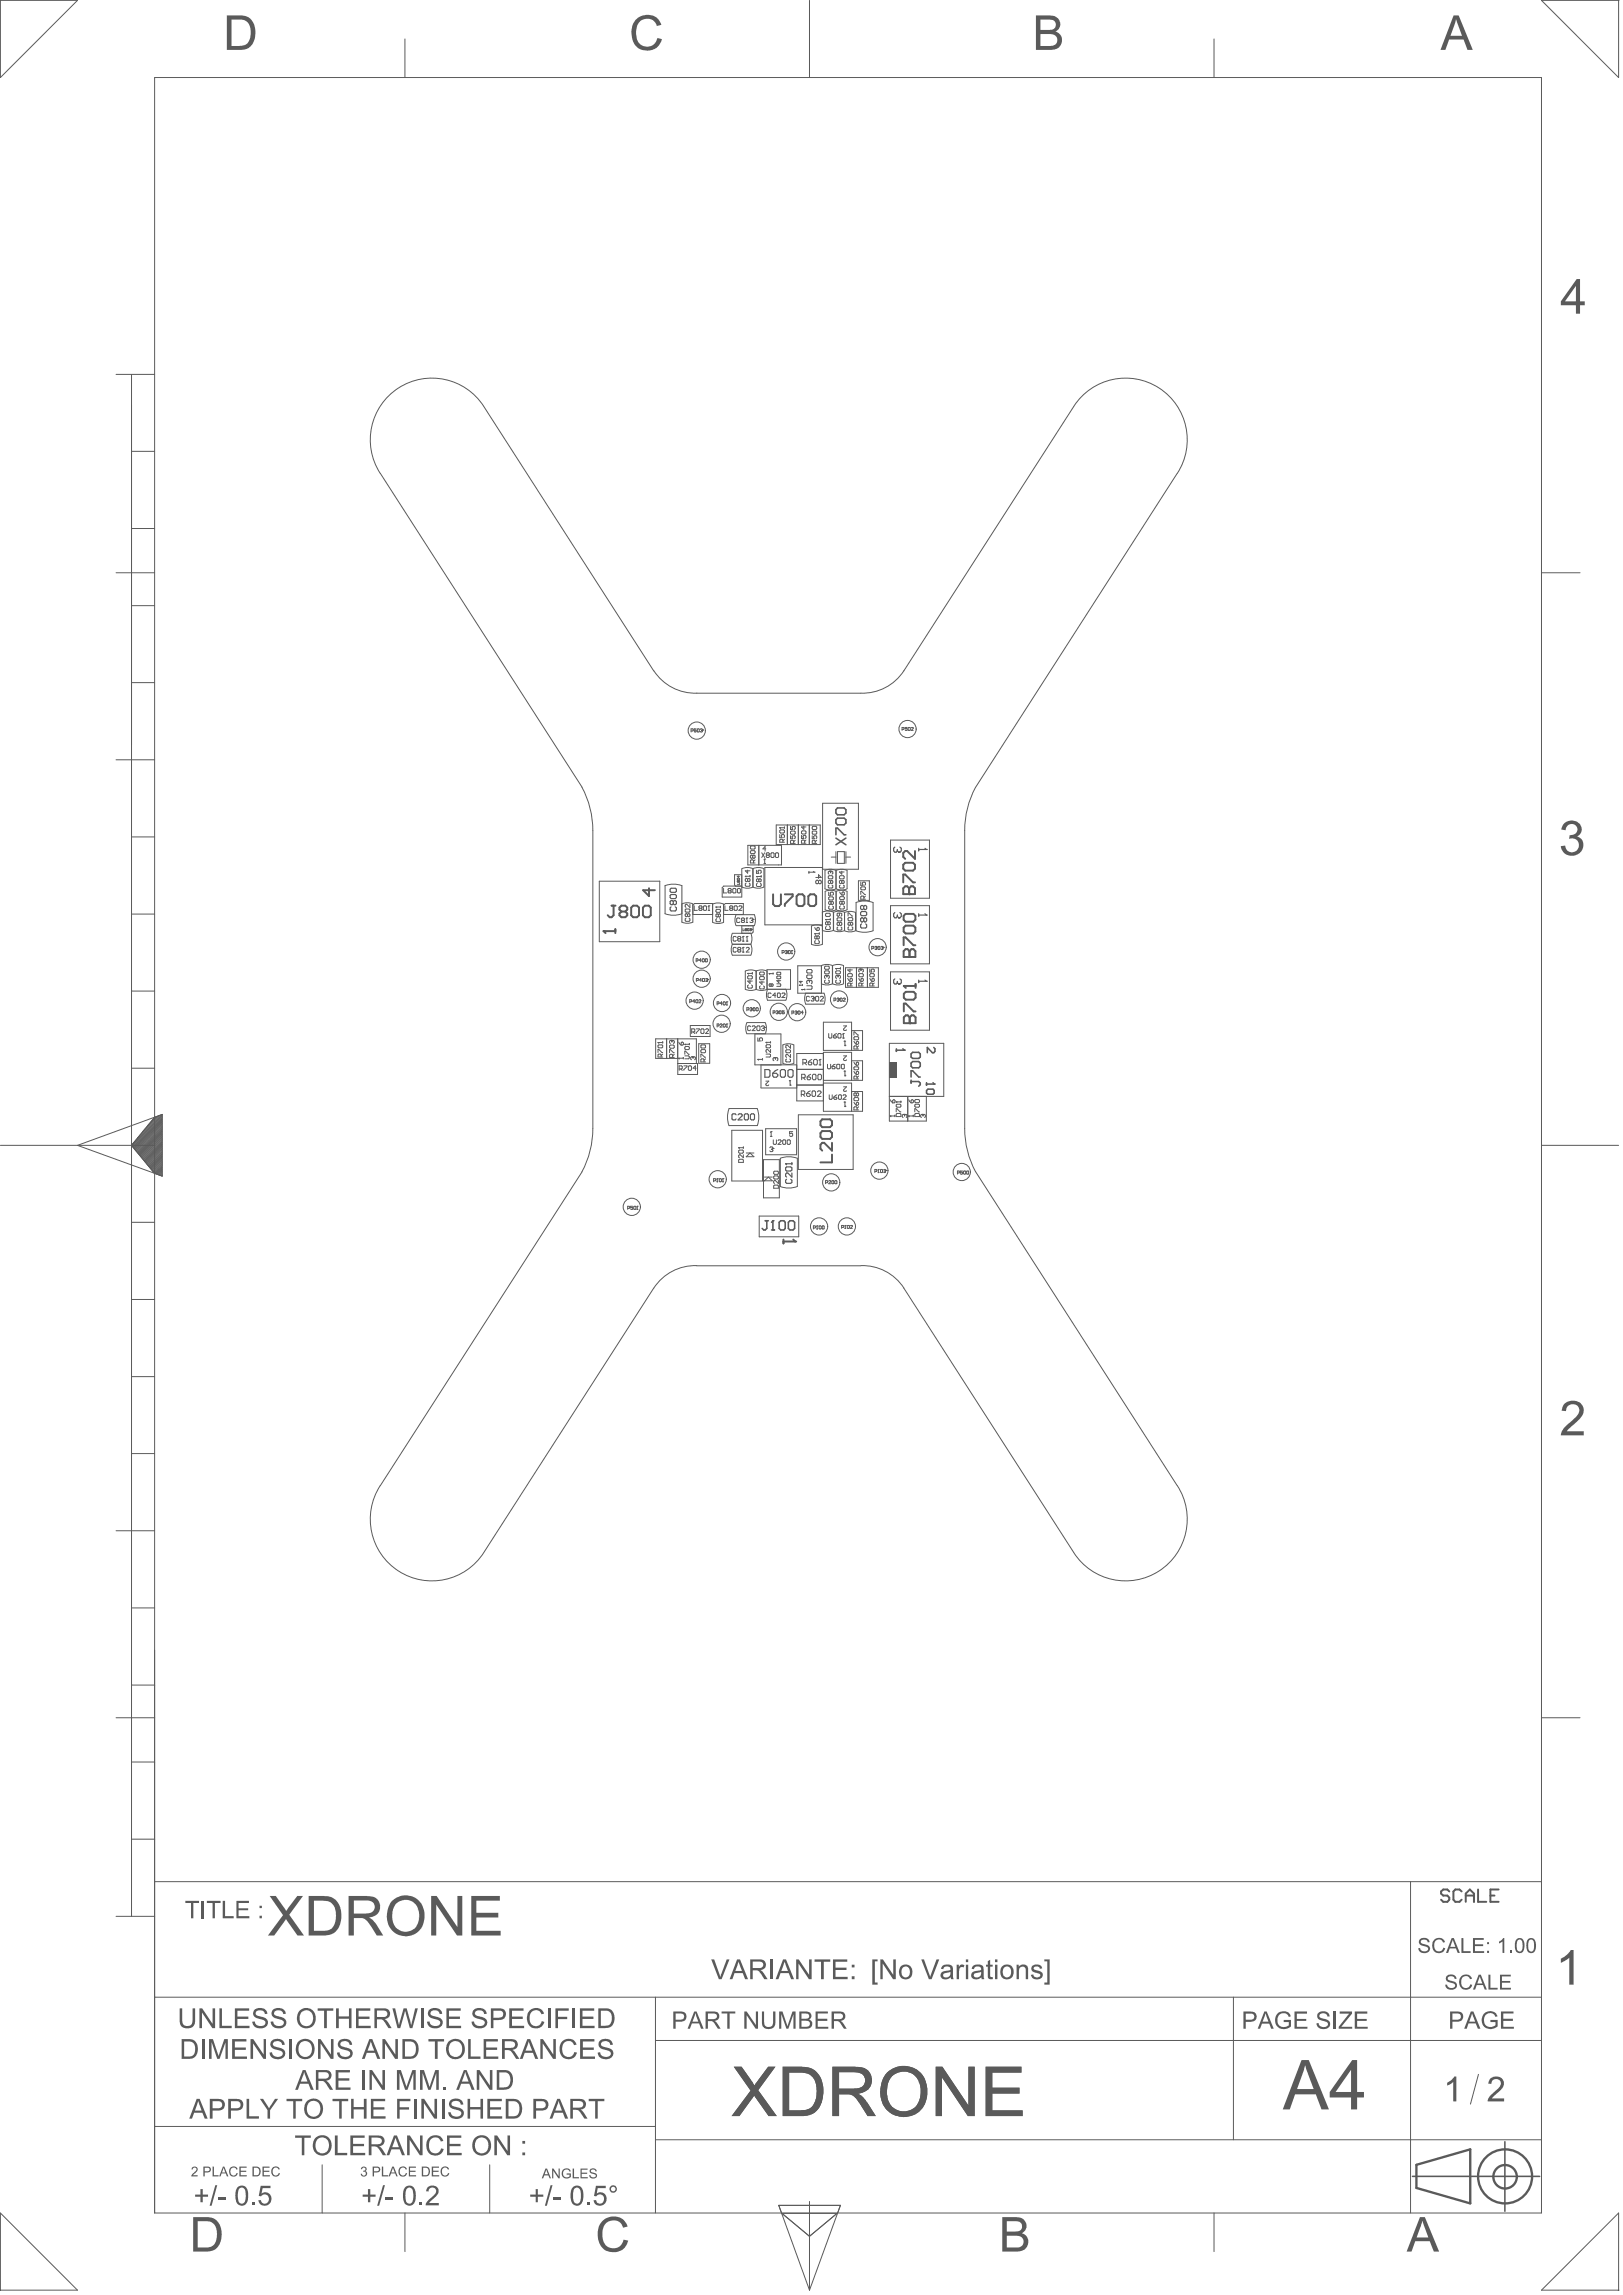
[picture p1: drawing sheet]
<svg xmlns="http://www.w3.org/2000/svg" width="700mm" height="991mm" viewBox="0 0 700 991" stroke-linecap="round" stroke-linejoin="round" font-family="sans-serif">
<g fill="none" stroke="#5a5a5a" stroke-width=".43">
<path d="M.2 .2h33.2l-33.2 33.3zM174.7 16.8v16.7M349.3 .2v33.3M523.8 16.8v16.7M665.1 .2h33.3v33.3zM66.7 33.5h598.4v921.7h-598.4zM50.1 161.6h16.6M56.7 161.6v665.6M56.7 194.8h10M56.7 228.1h10M50.1 247.2h16.6M665.1 247.2h16.6"/>
<path d="M56.7 261.4h10M56.7 294.6h10M50.1 327.9h16.6M56.7 361.3h10M56.7 394.6h10M56.7 427.8h10M56.7 461.1h10M.2 494.4h66.5M67 482.1l-1 1M67.7 481.9l-3.9 3.9M68.4 481.6l-6.9 6.9M69.2 481.4l-9.9 9.8"/>
<path d="M69.9 481.1l-12.8 12.9M70 481v26.6M70 481l-3.3 1.3-10 12.1 10 12.1M70 497.9l-5.7 5.7M70 498.4l-5.5 5.4M70 498.9l-5.2 5.2M70 499.3l-5.1 5.1M70 499.8l-4.8 4.8M70 481.4l-13.1 13.1M70 481.9l-12.9 12.9M70 482.4l-12.7 12.7M70 482.9l-12.5 12.4"/>
<path d="M70 483.3l-12.2 12.3M70 483.8l-12.1 12.1M70 484.2l-11.8 12M70 484.7l-11.6 11.7M70 485.2l-11.4 11.5M70 485.7l-11.2 11.2M70 486.2l-11 11M70 486.6l-10.7 10.8M70 487.1l-10.6 10.6M70 487.5l-10.3 10.4M70 488l-10.1 10.2M70 488.5l-9.9 9.9"/>
<path d="M70 489l-9.7 9.7M70 489.5l-9.5 9.4M70 489.9l-9.3 9.3M70 490.4l-9 9M70 490.8l-8.9 8.9M70 491.3l-8.6 8.7M70 491.8l-8.4 8.4M70 492.3l-8.2 8.2M70 492.8l-8 7.9M70 493.2l-7.8 7.9M70 493.7l-7.6 7.6M70 494.1l-7.3 7.5"/>
<path d="M70 494.6l-7.2 7.2M70 495.1l-6.9 7M70 495.6l-6.8 6.7M70 496l-6.5 6.6M70 496.5l-6.3 6.3M70 497l-6.1 6.1M70 497.4l-5.9 5.9M70 481l-36.6 13.4 36.6 13.2M665.1 494.4h33.3M66.7 506.5l3.3 1.1M70 504.5l-2.3 2.3M70 504.9l-1.9 2.1"/>
<path d="M70 505.5l-1.6 1.6M70 505.9l-1.3 1.3M70 506.4l-.9 .9M70 506.9l-.6 .6M70 507.3l-.2 .3M70 501.2l-4.1 4.2M70 501.6l-4 4M70 502.2l-3.7 3.7M70 502.6l-3.5 3.6M70 503.1l-3.3 3.4M70 503.6l-3 2.9M70 504l-2.6 2.7"/>
<path d="M70 500.3l-4.6 4.6M70 500.7l-4.4 4.4M56.7 527.6h10M56.7 560.9h10M56.7 594.2h10M56.7 627.4h10M50.1 660.7h16.6M56.7 694h10M56.7 727.3h10M50.1 741.4h16.6M665.1 741.4h16.6M56.7 760.5h10"/>
<path d="M56.7 793.8h10M66.7 812.2h598.4M608.6 812.2v143M50.1 827.2h16.6M66.7 862.1h598.4M282.8 862.1v93.1M532.2 862.1v61.5M282.8 880.7h382.3M637.9 895.4l-3.5 12.8M66.7 917.8h216.1M139 934.4v20.8M211.3 934.4v20.8"/>
<path d="M282.8 923.6h382.3M.2 955.2l33.2 33.3h-33.2zM174.7 955.2v16.7M336 951.9l1.3 3.5h24M336 951.9h26.6l-13.3 36.6M336 951.9l13.3 36.6M337.2 955.2l12.1 10.1 12-10.1M349.3 950.2v38.3M523.8 955.2v16.7M698.4 955.2v33.3h-33.3z"/>
</g>
<path d="M611.1 934.4l23.3-6.7v23.4l-23.3-6.7z" fill="none" stroke="#5a5a5a" stroke-width="1"/>
<path d="M609.4 939.4h54.9M649.3 924.4v30" fill="none" stroke="#5a5a5a" stroke-width=".68"/>
<g fill="#5a5a5a">
<path d="M238.2 936h.6l2.2 3.3v-3.3h.5v4.2h-.6l-2.2-3.2v3.2h-.5z"/>
<path d="M242.9 936.5l.8-.5 1.2-.1 .6 .2 .7 1.1-.5 .2-.3-.7-1.4-.3-1 .9v1a1.67 1.67 0 0 0 1 1.4 1.67 1.67 0 0 0 1.7-.3v-.8h-1.2v-.5h1.8v1.6l-1.8 .6a2.26 2.26 0 0 1-2.1-1.3 2.26 2.26 0 0 1 .5-2.5z"/>
<path d="M247.1 936h.6v3.7h2.1v.5h-2.7z"/>
<path d="M250.5 936h3v.5h-2.5v1.3h2.3v.5h-2.3v1.4h2.6v.5h-3.1z"/>
<path d="M254.9 936.1h1.9l.7 .9-.5 .3a1.03 1.03 0 0 0-1-.9 1.03 1.03 0 0 0-1.1 .9l2.1 .7 .5 .6a1.62 1.62 0 0 1-1.4 1.8 1.62 1.62 0 0 1-1.8-1.3l.5-.3 .1 .7 1.5 .3a.75 .75 0 0 0 .7-.9 .75 .75 0 0 0-1.1-.5l-.4-.2a1.14 1.14 0 0 1-1.1-.8 1.14 1.14 0 0 1 .4-1.3z"/>
<path d="M274.3 8.5a6.6 6.6 0 0 1 11 1.9v.3l-1.9 .5a4.6 4.6 0 0 0-5.2-3 4.6 4.6 0 0 0-3.7 4.7 5.9 5.9 0 0 0 3.3 7 4.5 4.5 0 0 0 5.9-3.5l1.9 .5a6.6 6.6 0 0 1-7.1 4.9 6.6 6.6 0 0 1-5.9-6.3 9.1 9.1 0 0 1 1.7-7z"/>
<path d="M624.5 898.9l1.8-1.2 1.2-1.4h.9v10.7h-1.4v-8.3l-2.6 1.6z"/>
<path d="M643.2 897l.8-.4a3.3 3.3 0 0 1 4.5 1.2 3.3 3.3 0 0 1-1.2 4.5l-3.6 3.5h5.3v1.2l-7.1-.1a7.4 7.4 0 0 1 3.7-4.7 3.1 3.1 0 0 0 1.4-4.3 2.15 2.15 0 0 0-2.3-.3 2.15 2.15 0 0 0-1.2 1.9l-1.4-.2z"/>
<path d="M673.5 845.4l.1-.1a9.4 9.4 0 0 0 4.2-3.6h1.1v15h-1.8v-11.7l-3.6 2.2z"/>
<path d="M675.3 605.6h.1a5 5 0 0 1 7.8 2.2 8.1 8.1 0 0 1-3.9 6.9l-3.3 3.1h7.3v1.8h-9.8a8.8 8.8 0 0 1 4.6-6.2 8.1 8.1 0 0 0 3.4-4.7 2.93 2.93 0 0 0-3.1-2.6 2.93 2.93 0 0 0-2.8 3l-1.8-.2 .7-2.3z"/>
<path d="M675.1 355.2a4.3 4.3 0 0 1 5.1-.6 4.3 4.3 0 0 1 2 4.6l-.5 .9-1.3 1a4 4 0 0 1 1.3 7 5 5 0 0 1-8.2-2.9l1.8-.2a2.99 2.99 0 0 0 3.6 2.7 2.99 2.99 0 0 0 2.2-3.8 2.99 2.99 0 0 0-4.1-1.8l.4-1.6a2.45 2.45 0 0 0 3.2-2.3 2.45 2.45 0 0 0-3.1-2.4l-1.3 .6-.7 2-1.9-.4 .8-2z"/>
<path d="M83 935.4l1.4-.2 .7 .5 .2 1-.3 .5-1.7 1.7h2v.5h-2.8l.4-.9 1.5-1.5a.82 .82 0 0 0-.2-1.4 .82 .82 0 0 0-1.1 .8h-.5z"/>
<path d="M91.7 935.2h.6v3.7h2v.5h-2.6z"/>
<path d="M99.6 935.4l1.1-.3 1 .2 .8 1-.6 .1a1.45 1.45 0 0 0-2-.4 1.45 1.45 0 0 0-.3 2 1.25 1.25 0 0 0 1.2 1 1.25 1.25 0 0 0 1.2-1l.6 .2-.5 .9-.8 .4-1.2-.1-.9-.6-.4-1.6 .2-.9z"/>
<path d="M103.3 935.2h3.1v.5h-2.5v1.3h2.3v.5h-2.3v1.4h2.6v.5h-3.2z"/>
<path d="M113.2 935.2h3.1v.5h-2.5v1.3h2.4v.5h-2.4v1.4h2.7v.5h-3.3z"/>
<path d="M117.8 935.4l1-.3 1 .2 1 1.1h-.6a1.47 1.47 0 0 0-2.1-.5 1.47 1.47 0 0 0-.4 2.1l.6 .9 .5 .2 .9-.3 .6-.8h.5l-.7 1.2-1.6 .2a2.37 2.37 0 0 1-.7-4z"/>
<path d="M86.5 944.9h1v2.4h2.3v.9h-2.3v2.4h-1v-2.4h-2.3v-.9h2.3z"/>
<path d="M92.9 943.2h.8l-2.4 8.9h-.9z"/>
<path d="M94.2 948.3h3.2v1.1h-3.2z"/>
<path d="M108.8 950.7h1.1v1.2h-1.1z"/>
<path d="M112.5 943.5h4.2v1h-3.4l-.5 2.3 .3-.1a2.89 2.89 0 0 1 4.1 2.8 2.89 2.89 0 0 1-4.5 2.2l-.8-.7-.4-1.1 1.1-.3a1.84 1.84 0 0 0 2.6 1.4 1.84 1.84 0 0 0 .6-2.9 1.82 1.82 0 0 0-3.1-.1l-1.1-.1z"/>
<path d="M231.1 944.9h1v2.4h2.3v.9h-2.3v2.4h-1v-2.4h-2.3v-.9h2.3z"/>
<path d="M237.5 943.2h.9l-2.5 8.9h-.8z"/>
<path d="M238.7 948.3h3.3v1.1h-3.3z"/>
<path d="M253.3 950.7h1.3v1.2h-1.3z"/>
<path d="M257.1 943.5h4.3v1h-3.5l-.3 2.3a2.83 2.83 0 0 1 4.2 2 2.83 2.83 0 0 1-3.4 3.2 2.31 2.31 0 0 1-2.3-2.3l1.1-.1a1.65 1.65 0 0 0 1.6 1.6 1.65 1.65 0 0 0 1.7-1.4 1.88 1.88 0 0 0-.8-2.4 1.88 1.88 0 0 0-2.5 .6l-.9-.1z"/>
<path d="M624.4 852.8l.7-.5h1.1a2.1 2.1 0 0 1 2.2 1.8l-.7 .1a1.56 1.56 0 0 0-1.5-1.2 1.56 1.56 0 0 0-1.6 1.2l.4 .4 2.3 .7a1.87 1.87 0 0 1 1.2 2.4 1.87 1.87 0 0 1-2.3 1.1 2.29 2.29 0 0 1-2.7-2.1h.9v.2a1.82 1.82 0 0 0 1.8 1.2 1.82 1.82 0 0 0 1.7-1.3l-.9-.7-2.4-.8a1.51 1.51 0 0 1-.2-2.5z"/>
<path d="M630.6 852.9l1-.5a2.7 2.7 0 0 1 3.5 1.7l-.8 .2a2.05 2.05 0 0 0-2.7-1.2 2.05 2.05 0 0 0-1.1 2.7 1.97 1.97 0 0 0 1.6 2.3 1.97 1.97 0 0 0 2.3-1.6l.8 .2-.1 .4a2.96 2.96 0 0 1-3.8 1.5 2.96 2.96 0 0 1-1.7-3.7z"/>
<path d="M642.2 852.3h.9v5.7h3.1v.8h-4z"/>
<path d="M647.2 852.3h4.6v.8h-3.8v1.9h3.6v.8h-3.6v2.2h3.9v.8h-4.7z"/>
<path d="M612.7 837l1.7-.5a2.11 2.11 0 0 1 2.4 1.8l-.8 .1a1.58 1.58 0 0 0-1.5-1.2 1.58 1.58 0 0 0-1.5 1.1l.3 .5 2.7 .9a1.88 1.88 0 0 1 .8 2.4 1.88 1.88 0 0 1-2.4 .9h-.1a2.18 2.18 0 0 1-2.3-2.2h.7a1.78 1.78 0 0 0 1.7 1.5 1.78 1.78 0 0 0 1.8-1.3l-.6-.7-2.8-.9a1.5 1.5 0 0 1-.1-2.4z"/>
<path d="M618.9 837.1l1.1-.5a2.6 2.6 0 0 1 3.5 1.7l-.9 .2a2.06 2.06 0 0 0-2.7-1.1 2.06 2.06 0 0 0-1.1 2.7l.1 .5a1.92 1.92 0 0 0 1.9 1.7 1.92 1.92 0 0 0 1.9-1.6l.8 .2v.4a2.93 2.93 0 0 1-3.8 1.6 2.93 2.93 0 0 1-1.7-3.7l.1-1z"/>
<path d="M630.6 836.5h.8v5.7h3.1v.8h-3.9z"/>
<path d="M635.5 836.5h4.7v.8h-3.8v1.9h3.5v.8h-3.5v2.2h4v.8h-4.9z"/>
<path d="M646.8 838.1l.9-.6 .8-1h.5v6.5h-.7v-5l-1.5 .9z"/>
<path d="M651.6 842h.8v1h-.8z"/>
<path d="M235.3 936h.7l1.7 4.2h-.6l-.5-1.2h-1.8l-.5 1.2h-.6zM235.7 936.4l-.7 2.1h1.4z"/>
<path d="M680.3 120.4h1.4v9.7h2.1v1.7h-2.1v3.6h-1.7v-3.6h-6.5v-1.7zM680 123.4l-4.8 6.7h4.8z"/>
<path d="M83.3 957h5.2a6.3 6.3 0 0 1 7.1 6.7l.1 .8a6.5 6.5 0 0 1-4.7 7.1l-7.7 .3zM85.3 958.8v11.3h3.2a4.3 4.3 0 0 0 5.1-4.6 5.7 5.7 0 0 0-3.2-6.7z"/>
<path d="M432.4 957h5.6a3.8 3.8 0 0 1 4.5 2.2 3.8 3.8 0 0 1-1.6 4.7 4.1 4.1 0 0 1 2.5 5 4.1 4.1 0 0 1-4.8 3h-6.2zM434.4 958.8v4.4h3.3a2.51 2.51 0 0 0 3.3-2.6 2.67 2.67 0 0 0-3.7-1.8zM434.4 965v5.1h3.7a3.4 3.4 0 0 0 3-.9l.1-.2a2.57 2.57 0 0 0 .1-2.8 2.57 2.57 0 0 0-2.5-1.2z"/>
<path d="M627.2 6.7h2.2l6.1 14.8h-2.3l-1.7-4.4h-6.3l-1.6 4.4h-2.1zM628.2 8.2l-2.4 7.3h5z"/>
<path d="M87.7 935.2l2.6 .1 .6 .5v.8a1.22 1.22 0 0 1-1.5 1.1h-1.1v1.7h-.6zM88.3 935.7v1.5h1.1a.79 .79 0 0 0 1-.8 .79 .79 0 0 0-1-.7z"/>
<path d="M96.2 935.2h.6l1.7 4.2h-.6l-.4-1.3h-1.9l-.4 1.3h-.6zM96.5 935.6l-.7 2.1h1.4z"/>
<path d="M108.9 935.2h2.1l1.1 .7 .4 1.6-.7 1.6-.7 .3h-2.2zM109.5 935.7v3.2l1.9-.2 .4-.7 .1-1a1.27 1.27 0 0 0-1.5-1.3z"/>
<path d="M102.8 943.8a2.86 2.86 0 0 1 3.1 .1 2.86 2.86 0 0 1 1.2 2.9v1.8a2.83 2.83 0 0 1-1 2.8 2.83 2.83 0 0 1-3 .3 5.6 5.6 0 0 1-1.4-5.6l.1-1zM103.3 944.6l-.6 1.7-.1 1.7a2.86 2.86 0 0 0 1.3 3.1 1.95 1.95 0 0 0 2.1-2.7l-.1-2.3a1.61 1.61 0 0 0-.8-1.6 1.61 1.61 0 0 0-1.8 .1z"/>
<path d="M247.4 943.8a2.92 2.92 0 0 1 3.1 .2 2.92 2.92 0 0 1 1.2 2.8v1.5a3.1 3.1 0 0 1-3.1 3.8l-.1-.1a2.68 2.68 0 0 1-2.3-3v-1.4a4.9 4.9 0 0 1 1.2-3.8zM248.1 944.5l-.7 1.2-.1 2.3a2.55 2.55 0 0 0 1.5 3.2 2.16 2.16 0 0 0 1.8-2.8v-.9a3.3 3.3 0 0 0-1.1-3.2z"/>
<path d="M263 944.9a1.6 1.6 0 0 1 3.2 0 1.6 1.6 0 0 1-3.2 0zM263.6 944.9a1 1 0 0 0 1.9 0 1 1 0 0 0-1.9 0z"/>
<path d="M638 852.3h.9l2.6 6.5h-.9l-.8-2h-2.7l-.6 2h-1zM638.4 853l-1 3.1h2.2z"/>
<path d="M626.3 836.5h1l2.6 6.5h-.9l-.8-2h-2.7l-.7 2h-.9zM626.8 837.2l-1.1 3.1h2.2z"/>
<path d="M641.6 838.3h.9v.9h-.9zM641.6 842h.9v1h-.9z"/>
<path d="M654.6 836.8h.1a2.37 2.37 0 0 1 2.5 .5 2.37 2.37 0 0 1 .5 2.5v.4a2.2 2.2 0 0 1-.7 2.3 2.2 2.2 0 0 1-2.5 .2 5 5 0 0 1 .1-5.9zM655 837.4l-.5 1.2v2.4a1.25 1.25 0 0 0 1.3 1.4 1.25 1.25 0 0 0 1.1-1.6v-1.4a1.82 1.82 0 0 0-1.2-2.3z"/>
<path d="M659.4 836.9h.1a2.34 2.34 0 0 1 2.6 .3 2.34 2.34 0 0 1 .6 2.5v.5a2.19 2.19 0 0 1-.8 2.4 2.19 2.19 0 0 1-2.6-.1l-.6-1.3-.1-1.8a2.91 2.91 0 0 1 .8-2.5zM659.9 837.4l-.5 1.6v2a1.25 1.25 0 0 0 1.4 1.4 1.25 1.25 0 0 0 1.1-1.6v-1.3a2.1 2.1 0 0 0-.9-2.3z"/>
</g>
<path d="M625.3 816.4l-.8-.8h-1.8l-.9 .8v.9l.9 .9h1.8l.8 .9v.9l-.8 .9h-1.8l-.9-.9M630.6 816.4l-.9-.8h-1.8l-.8 .8v3.6l.8 .9h1.8l.9-.9M632.4 818.2h3.6M637.7 815.6v5.3h3.6M643.1 818.2h1.7M646.6 815.6h-3.5v5.3h3.5M632.4 820.9v-3.6l1.8-1.7 1.8 1.7v3.6" fill="none" stroke="#5a5a5a" stroke-width=".84"/>
<g fill="#5a5a5a">
<path d="M80 820.5h5.9v.9h-2.5v6.6h-1v-6.6h-2.4z"/>
<path d="M87.1 820.5h1v7.5h-1z"/>
<path d="M89.3 820.5h5.9v.9h-2.5v6.6h-1v-6.6h-2.4z"/>
<path d="M96.1 820.5h1v6.6h3.7v.9h-4.7z"/>
<path d="M102 820.5h5.4v.9h-4.5v2.3h4.2v.8h-4.2v2.6h4.7v.9h-5.6z"/>
<path d="M260.2 958.4a7.2 7.2 0 0 1 8.6-.5l1.4 1.8 .6 1.3-1.9 .5a4.6 4.6 0 0 0-5.2-3 4.6 4.6 0 0 0-3.8 4.7v1.2a5 5 0 0 0 5.1 6 4.2 4.2 0 0 0 4-3.7l2.1 .4-.1 .3a6 6 0 0 1-6.3 4.7 6.9 6.9 0 0 1-6.8-8.2 7.1 7.1 0 0 1 2.3-5.5z"/>
<path d="M306.9 845.7h1.2l2.7 7.6 2.7-7.6h1.2l-3.3 8.6h-1.2z"/>
<path d="M332.5 845.7h1.1v8.6h-1.1z"/>
<path d="M343.5 845.7h1.1l4.5 6.7v-6.7h1.1v8.6h-1.2l-4.5-6.8v6.8h-1z"/>
<path d="M351.5 845.7h6.7v1.1h-2.8v7.5h-1.2v-7.5h-2.7z"/>
<path d="M359.4 845.7h6.2v1.1h-5.1v2.5h4.7v1h-4.7v3h5.2v1h-6.3z"/>
<path d="M311.4 868.2h5.9v.9h-2.5v6.6h-1v-6.6h-2.4z"/>
<path d="M321.1 868.2h1.1l3.9 5.9v-5.9h1v7.5h-1.1l-3.8-5.9v5.9h-1.1z"/>
<path d="M328.7 868.2h1v4.4a1.98 1.98 0 0 0 2 2.3 1.98 1.98 0 0 0 1.9-2.4v-4.3h1v4.6a2.69 2.69 0 0 1-3.1 3 2.63 2.63 0 0 1-2.8-3.3z"/>
<path d="M336.2 868.2h1.4l2.2 6.4 2.1-6.4h1.4v7.5h-1v-6.3l-2.2 6.3h-.8l-2.2-6.4v6.4h-.9z"/>
<path d="M351.9 868.2h5.3v.9h-4.4v2.3h4.2v.9h-4.2v2.5h4.6v.9h-5.5z"/>
<path d="M551.6 868.7l1.5-.5a2.92 2.92 0 0 1 3.8 2.1l-.9 .3-.1-.3a2.65 2.65 0 0 0-3.5-1 2.65 2.65 0 0 0-1.1 3.5 2.99 2.99 0 0 0 4.8 1.4v-1.4h-2.2v-.9h3.1v2.8l-1.9 1a3.9 3.9 0 0 1-4.7-2 3.9 3.9 0 0 1 1.2-5z"/>
<path d="M558.5 868.2h5.4v1h-4.4v2.2h4.1v.9h-4.1v2.5h4.6v.9h-5.6z"/>
<path d="M568.8 868.8l1.3-.6a2.76 2.76 0 0 1 3.6 2.1l-1 .1a1.83 1.83 0 0 0-1.6-1.4 1.83 1.83 0 0 0-1.9 1.1 2.12 2.12 0 0 0 2.4 1.3l.9 .4a2.18 2.18 0 0 1 1.2 2.8 2.18 2.18 0 0 1-2.8 1.2 2.75 2.75 0 0 1-2.9-2.5l.9-.1a2.09 2.09 0 0 0 1.9 1.8 2.09 2.09 0 0 0 2.2-1.4l-.7-.9-2.5-.7a1.84 1.84 0 0 1-1-3.2z"/>
<path d="M575.4 868.2h1v7.5h-1z"/>
<path d="M578 868.2h5.4v1l-4.7 5.6h4.7v.9h-5.8v-.9l4.6-5.6h-4.2z"/>
<path d="M584.5 868.2h5.4v1h-4.4v2.2h4.2v.9h-4.2v2.5h4.6v.9h-5.6z"/>
<path d="M640.3 869.2l1.7-1a3.2 3.2 0 0 1 4.1 2.1l-.9 .2-.5-.9-.7-.5-1.8-.1-1.4 1-.5 2.1a2.89 2.89 0 0 0 1.8 2.7 2.89 2.89 0 0 0 3.1-.7v-1.3h-2.1v-.9h3.1v2.8l-1.8 .9a3.9 3.9 0 0 1-4.6-1.6 3.9 3.9 0 0 1 .5-4.8z"/>
<path d="M647.6 868.2h5.4v.9h-4.4v2.3h4.2v.9h-4.2v2.5h4.6v.9h-5.6z"/>
<path d="M156.2 935.3l1-.1 .9 .5 .1 .9-.5 .5 .2 .2a1.34 1.34 0 0 1-.4 2.2 1.34 1.34 0 0 1-1.9-1.2l.5-.1a.84 .84 0 0 0 1 .9 .84 .84 0 0 0 .7-1.1 .84 .84 0 0 0-1.2-.5l.1-.5a.73 .73 0 0 0 1-.6 .73 .73 0 0 0-.8-.9 .73 .73 0 0 0-.7 .9l-.5-.1z"/>
<path d="M164.8 935.2h.5v3.7h2.2v.5h-2.7z"/>
<path d="M172.7 935.4l1.5-.3 .9 .3 .5 1h-.5l-.2-.3a1.5 1.5 0 0 0-2-.1 1.5 1.5 0 0 0-.3 2l.4 .7a1.2 1.2 0 0 0 1.3 .3 1.2 1.2 0 0 0 .8-1h.5l-.4 1-.8 .5h-.9a2.37 2.37 0 0 1-.8-4.1z"/>
<path d="M176.4 935.2h3v.5h-2.5v1.3h2.4v.5h-2.4v1.4h2.6v.5h-3.1z"/>
<path d="M186.3 935.2h3.1v.5h-2.5v1.3h2.3v.5h-2.3v1.4h2.6v.5h-3.2z"/>
<path d="M190.6 935.7l1.8-.6 1.1 .7 .3 .6h-.6a1.47 1.47 0 0 0-2.1-.5 1.47 1.47 0 0 0-.3 2.1l.3 .6a1.28 1.28 0 0 0 1.3 .4 1.28 1.28 0 0 0 .9-1h.6l-.4 .8-.7 .6-.8 .1a2.3 2.3 0 0 1-1.4-3.8z"/>
<path d="M158.8 944.9h1v2.4h2.3v.9h-2.3v2.4h-1v-2.4h-2.3v-.9h2.3z"/>
<path d="M165.3 943.2h.8l-2.5 8.9h-.9z"/>
<path d="M166.4 948.3h3.3v1.1h-3.3z"/>
<path d="M181.1 950.7h1.1v1.2h-1.1z"/>
<path d="M184.8 943.9l1-.4a2.64 2.64 0 0 1 3.3 1.4 2.64 2.64 0 0 1-1.2 3.4l-2.8 2.6h4.2v1h-5.6l.1-.8 .6-1 1.7-1.6a3.1 3.1 0 0 0 1.9-3.5 1.66 1.66 0 0 0-1.9-.7 1.66 1.66 0 0 0-1.2 1.6l-1.1-.1z"/>
<path d="M106.4 905.9h1.1v7.6h4.2v1h-5.3z"/>
<path d="M112.1 905.9h1.4l2.5 4.1 2.6-4.1h1.4l-3.5 4.9v3.7h-1.1v-3.7z"/>
<path d="M123.6 905.9h6.8v1h-2.8v7.6h-1.1v-7.6h-2.9z"/>
<path d="M143.5 905.9h6.7v1h-2.8v7.6h-1.1v-7.6h-2.8z"/>
<path d="M151.5 905.9h1.1v3.6h4.4v-3.6h1.2v8.6h-1.2v-4h-4.4v4h-1.1z"/>
<path d="M160 905.9h6.2v1h-5.1v2.7h4.8v1h-4.8v2.9h5.3v1h-6.4z"/>
<path d="M171.3 905.9h5.8v1h-4.7v2.7h4.1v1h-4.1v3.9h-1.1z"/>
<path d="M178.7 905.9h1.2v8.6h-1.2z"/>
<path d="M181.8 905.9h1.2l4.5 6.8v-6.8h1.1v8.6h-1.2l-4.5-6.7v6.7h-1.1z"/>
<path d="M190.6 905.9h1.2v8.6h-1.2z"/>
<path d="M194.3 906.6l1-.6a3.1 3.1 0 0 1 4.6 2.4l-1.1 .1a2.06 2.06 0 0 0-1.9-1.7 2.06 2.06 0 0 0-2.1 1.3 2.71 2.71 0 0 0 2.7 1.5 2.5 2.5 0 0 1 2.6 2.6 2.5 2.5 0 0 1-2.8 2.4h-.5a3.1 3.1 0 0 1-3.4-2.8l1.1-.1a2.4 2.4 0 0 0 2.1 1.9 2.4 2.4 0 0 0 2.4-1.4 2.97 2.97 0 0 0-2.8-1.7l-.3-.1a2.26 2.26 0 0 1-2-1.4 2.26 2.26 0 0 1 .4-2.4z"/>
<path d="M201.7 905.9h1.1v3.6h4.5v-3.6h1.1v8.6h-1.1v-4h-4.5v4h-1.1z"/>
<path d="M210.3 905.9h6.2v1h-5v2.7h4.7v1h-4.7v2.9h5.2v1h-6.4z"/>
<path d="M254 905.9h6.8v1h-2.9v7.6h-1.1v-7.6h-2.8z"/>
<path d="M87.1 880.1h1.1v8.6h-1.1z"/>
<path d="M90.2 880.1h1.7l2.4 7.4 2.5-7.4h1.5v8.6h-1v-7.1l-2.6 7.1h-1l-2.4-7.3v7.3h-1.1z"/>
<path d="M100.2 880.1h6.1v1.1h-5v2.6h4.8v1h-4.8v2.9h5.3v1h-6.4z"/>
<path d="M108.1 880.1h1.2l4.4 6.7v-6.7h1.1v8.6h-1.1l-4.5-6.7v6.7h-1.1z"/>
<path d="M117.4 880.7l.7-.4a3.2 3.2 0 0 1 4.8 2.3l-1.1 .1a2.07 2.07 0 0 0-2-1.7 2.07 2.07 0 0 0-2.1 1.6l.7 .7 3.1 .9a2.43 2.43 0 0 1 1.5 2.9 2.43 2.43 0 0 1-2.7 1.8h-.6a3.1 3.1 0 0 1-3.4-2.9l1.1-.2a2.54 2.54 0 0 0 1.9 2 2.54 2.54 0 0 0 2.6-.9 1.58 1.58 0 0 0-1.8-2l-.9-.2a2.33 2.33 0 0 1-2.3-1.3 2.33 2.33 0 0 1 .5-2.7z"/>
<path d="M124.8 880.1h1.2v8.6h-1.2z"/>
<path d="M137.2 880.1h1.1l4.5 6.7v-6.7h1.1v8.6h-1.2l-4.4-6.7v6.7h-1.1z"/>
<path d="M146.3 880.8l1-.6 1.5-.2a2.78 2.78 0 0 1 3.1 2.6l-1.1 .1a2.06 2.06 0 0 0-1.8-1.7 2.06 2.06 0 0 0-2.1 1.3 2.73 2.73 0 0 0 2.7 1.6l.3 .1a2.47 2.47 0 0 1 2.3 2.7 2.47 2.47 0 0 1-2.8 2.2h-.4a3.2 3.2 0 0 1-3.6-2.9l1.1-.2a2.53 2.53 0 0 0 1.8 2 2.53 2.53 0 0 0 2.6-.8 1.46 1.46 0 0 0-1.6-2l-1.1-.4a2.27 2.27 0 0 1-2.2-1.2 2.27 2.27 0 0 1 .3-2.6z"/>
<path d="M165 880.1h1.1l4.5 6.7v-6.7h1.1v8.6h-1.2l-4.4-6.7v6.7h-1.1z"/>
<path d="M184.9 880.1h6.7v1.1h-2.8v7.5h-1.2v-7.5h-2.7z"/>
<path d="M202 880.1h1.1v7.6h4.2v1h-5.3z"/>
<path d="M208.7 880.1h6.1v1.1h-5v2.6h4.7v1h-4.7v2.9h5.2v1h-6.3z"/>
<path d="M233.2 880.1h1.1l4.4 6.7v-6.7h1.1v8.6h-1.2l-4.4-6.7v6.7h-1z"/>
<path d="M242.7 881l1-.6a3.4 3.4 0 0 1 5.1 2.1l-1.1 .3a2.67 2.67 0 0 0-3.2-1.7 2.67 2.67 0 0 0-2 2.9v.5a2.68 2.68 0 0 0 2 3.3 2.68 2.68 0 0 0 3.3-2.1l1.1 .3v.2a3.9 3.9 0 0 1-4.9 2.4 3.9 3.9 0 0 1-2.6-4.7l.5-2z"/>
<path d="M250.3 880.1h6.2v1.1h-5v2.6h4.7v1h-4.7v2.9h5.2v1h-6.4z"/>
<path d="M258.8 880.8l1-.6 1.5-.2a2.87 2.87 0 0 1 3.1 2.6l-1.1 .1a2.12 2.12 0 0 0-1.9-1.7 2.12 2.12 0 0 0-2.2 1.3l.4 .8 2.8 .9a2.47 2.47 0 0 1 2.2 2.7 2.47 2.47 0 0 1-2.7 2.2h-.7a3.1 3.1 0 0 1-3.3-2.9l1-.1a2.52 2.52 0 0 0 2.1 1.9 2.52 2.52 0 0 0 2.6-1.2 2.23 2.23 0 0 0-2.6-1.8l-.3-.2a2.27 2.27 0 0 1-2.3-1.2 2.27 2.27 0 0 1 .4-2.6z"/>
<path d="M144.8 893.5h6.2v1h-5v2.6h4.7v1h-4.7v2.9h5.2v1h-6.4z"/>
<path d="M156.3 893.5h1.1v8.5h-1.1z"/>
<path d="M159.4 893.5h1.1l4.5 6.7v-6.7h1.1v8.5h-1.2l-4.5-6.7v6.7h-1z"/>
<path d="M171.3 893.5h1.6l2.5 7.3 2.5-7.3h1.5v8.5h-1.1v-7.1l-2.5 7.1h-1l-2.4-7.2v7.2h-1.1z"/>
<path d="M181.2 893.5h1.7l2.4 7.3 2.5-7.3h1.5v8.5h-1.1v-7.1l-2.4 7.1h-1l-2.5-7.2v7.2h-1.1z"/>
<path d="M191.4 900.8h1.1v1.2h-1.1z"/>
<path d="M205.7 893.5h1.2l4.5 6.7v-6.7h1.1v8.5h-1.2l-4.5-6.7v6.7h-1.1z"/>
<path d="M127.3 921.7h6.8v1.1h-2.8v7.5h-1.1v-7.5h-2.9z"/>
<path d="M144.5 921.7h1.2v7.6h4.1v1h-5.3z"/>
<path d="M151.2 921.7h6.1v1.1h-5v2.6h4.8v1h-4.8v2.9h5.3v1h-6.4z"/>
<path d="M175.6 921.7h1.2l4.4 6.8v-6.8h1.1v8.6h-1.2l-4.4-6.7v6.7h-1.1z"/>
<path d="M185.5 922.3l1-.4a3.4 3.4 0 0 1 4.8 2.2l-1.1 .3a2.68 2.68 0 0 0-3.4-1.7 2.68 2.68 0 0 0-1.7 3.4 2.68 2.68 0 0 0 2 3.3 2.68 2.68 0 0 0 3.2-2.1l1.1 .3v.2a3.9 3.9 0 0 1-4.9 2.4 3.9 3.9 0 0 1-2.6-4.7l.5-2z"/>
<path d="M192.9 921.7h6.1v1.1h-5v2.6h4.7v1h-4.7v2.9h5.2v1h-6.3z"/>
<path d="M213.3 921.7h1.2l4.5 6.8v-6.8h1.1v8.6h-1.2l-4.5-6.7v6.7h-1.1z"/>
<path d="M116.4 818.4h2.6l4.5 6.5 4.8-6.5h2.4l-5.9 8.1 6.3 8.9h-2.7l-5-7.1-5.1 7.1h-2.7l6.5-8.8z"/>
<path d="M186 818.4h2.4l8.9 13.4v-13.4h2.2v17h-2.3l-9-13.3v13.3h-2.2z"/>
<path d="M203.3 818.4h12.4v2h-10.2v5.2h9.5v2.1h-9.5v5.7h10.5v2h-12.7z"/>
<path d="M77.5 866.9h1.1v5a2.27 2.27 0 0 0 2.3 2.6 2.27 2.27 0 0 0 2.2-2.7v-4.9h1.1v5a3.4 3.4 0 0 1-2.9 3.6 3.4 3.4 0 0 1-3.8-2.8z"/>
<path d="M86.1 866.9h1.1l4.5 6.7v-6.7h1.1v8.5h-1.2l-4.5-6.7v6.7h-1z"/>
<path d="M94.7 866.9h1.1v7.5h4.2v1h-5.3z"/>
<path d="M101.3 866.9h6.2v1h-5.1v2.5h4.8v1h-4.8v3h5.3v1h-6.4z"/>
<path d="M110.1 867.2l1.2-.4a3 3 0 0 1 4.1 2.4l-1.1 .1a2.16 2.16 0 0 0-1.9-1.6 2.16 2.16 0 0 0-2.1 1.1 1.81 1.81 0 0 0 2.1 1.5l.7 .2a2.55 2.55 0 0 1 2.5 2.9 2.55 2.55 0 0 1-3.3 2.1 3.1 3.1 0 0 1-3.4-2.9l1-.1a2.46 2.46 0 0 0 2.1 2 2.46 2.46 0 0 0 2.5-1.3v-.2a2.73 2.73 0 0 0-2.8-1.6l-.3-.1a2.24 2.24 0 0 1-2.1-1.6 2.24 2.24 0 0 1 .8-2.5z"/>
<path d="M118.1 867.2l2-.5a2.75 2.75 0 0 1 3.2 2.5l-1.1 .1a2.16 2.16 0 0 0-1.8-1.6 2.16 2.16 0 0 0-2.2 1.1 2.32 2.32 0 0 0 2.5 1.7h.3a2.55 2.55 0 0 1 2.5 2.9 2.55 2.55 0 0 1-3.2 2.1 3.1 3.1 0 0 1-3.5-2.9l1.1-.1a2.53 2.53 0 0 0 2 2 2.53 2.53 0 0 0 2.5-1.1 2.26 2.26 0 0 0-2.7-2l-.4-.1a2.24 2.24 0 0 1-2.1-1.6 2.24 2.24 0 0 1 .9-2.5z"/>
<path d="M137.1 866.9h6.7v1h-2.8v7.5h-1.2v-7.5h-2.7z"/>
<path d="M145 866.9h1.2v3.4h4.4v-3.4h1.1v8.5h-1.1v-4h-4.4v4h-1.2z"/>
<path d="M153.6 866.9h6.2v1h-5.1v2.5h4.7v1h-4.7v3h5.2v1h-6.3z"/>
<path d="M169.3 866.9h1.2l1.6 7.3 2-7.3h1.4l1.9 7.3 1.7-7.3h1.2l-2.4 8.5h-1.1l-2-7.5-2.1 7.5h-1.2z"/>
<path d="M181.6 866.9h1.1v8.5h-1.1z"/>
<path d="M185.5 867.2l2.1-.5a2.75 2.75 0 0 1 3.2 2.5l-1.1 .1a2.16 2.16 0 0 0-1.8-1.6 2.16 2.16 0 0 0-2.2 1.1 2.32 2.32 0 0 0 2.4 1.7h.4a2.55 2.55 0 0 1 2.5 2.9 2.55 2.55 0 0 1-3.3 2.1 3.1 3.1 0 0 1-3.4-2.9l1.1-.1a2.53 2.53 0 0 0 2 2 2.53 2.53 0 0 0 2.5-1.1 2.26 2.26 0 0 0-2.7-2l-.4-.1a2.24 2.24 0 0 1-2.1-1.6 2.24 2.24 0 0 1 .8-2.5z"/>
<path d="M192.6 866.9h6.2v1h-5.1v2.5h4.7v1h-4.7v3h5.3v1h-6.4z"/>
<path d="M204.5 867.4l1-.5 1.3-.2a2.91 2.91 0 0 1 3.2 2.5l-1.1 .1a2.22 2.22 0 0 0-1.8-1.6 2.22 2.22 0 0 0-2.2 1.1v.3a3.2 3.2 0 0 0 2.8 1.4l.9 .4a2.41 2.41 0 0 1 1.5 2.8 2.41 2.41 0 0 1-2.7 1.8h-.3a3.2 3.2 0 0 1-3.7-2.9h1.1a2.54 2.54 0 0 0 2.2 1.9 2.54 2.54 0 0 0 2.5-1.3 2.56 2.56 0 0 0-2.7-1.8 2.4 2.4 0 0 1-2.4-1.3 2.4 2.4 0 0 1 .4-2.7z"/>
<path d="M219.7 866.9h6.2v1h-5v2.5h4.7v1h-4.7v3h5.2v1h-6.4z"/>
<path d="M228.7 867.6l.8-.5a3.6 3.6 0 0 1 5.3 2.1l-1.1 .2a2.75 2.75 0 0 0-3.6-1.5 2.75 2.75 0 0 0-1.6 3.5 2.67 2.67 0 0 0 2.1 3.1 2.67 2.67 0 0 0 3.1-2.1l1.1 .4a3.8 3.8 0 0 1-3.1 2.7 3.8 3.8 0 0 1-3.7-1.8l-.3-.7a5.4 5.4 0 0 1 1-5.4z"/>
<path d="M236.4 866.9h1.1v8.5h-1.1z"/>
<path d="M239.7 866.9h5.7v1h-4.6v2.6h3.9v1h-3.9v3.9h-1.1z"/>
<path d="M247 866.9h1.2v8.5h-1.2z"/>
<path d="M250.2 866.9h6.2v1h-5.1v2.5h4.7v1h-4.7v3h5.2v1h-6.3z"/>
<path d="M316.6 892.1h3.4l5.5 8.1 5.9-8.1h3.2l-7.5 10.1 8.1 11.2h-3.6l-6.2-8.9-6.4 8.9h-3.3l8.1-11z"/>
<path d="M403.7 892.1h2.9l11.2 16.7v-16.7h2.7v21.3h-2.9l-11.2-16.7v16.7h-2.7z"/>
<path d="M425.3 892.1h15.4v2.5h-12.6v6.5h11.8v2.5h-11.8v7.3h13.1v2.5h-15.9z"/>
<path d="M376.4 845.7h2.3v.9h-1.2v9.1h1.2v1h-2.3z"/>
<path d="M379.8 845.7h1.1l4.5 6.7v-6.7h1.1v8.6h-1.2l-4.5-6.8v6.8h-1z"/>
<path d="M397.5 845.7h1.2l2.7 7.6 2.7-7.6h1.2l-3.3 8.6h-1.2z"/>
<path d="M412.8 848h.9v1a1.49 1.49 0 0 1 2.4-.7l-.4 .9-.3-.2a1.45 1.45 0 0 0-1.6 2v3.3h-1z"/>
<path d="M426.2 846.5l1-.6v2.1h1.1v.9h-1.1v3.6a.76 .76 0 0 0 .3 .8 .76 .76 0 0 0 .8 .1l.1 .9h-.5a1.4 1.4 0 0 1-1.4-.4 1.4 1.4 0 0 1-.3-1.5v-3.5h-.8v-.9h.8z"/>
<path d="M438.6 848h.9v1l.2-.3a2.2 2.2 0 0 1 2.6-.6 2.2 2.2 0 0 1 1.3 2.4v3.8h-1v-3.8a1.52 1.52 0 0 0-1.8-1.6 1.52 1.52 0 0 0-1.2 2v3.4h-1z"/>
<path d="M445.5 848.5l.8-.5 1.2-.1a2.04 2.04 0 0 1 2.2 1.7l-1 .2a1.43 1.43 0 0 0-1.4-1 1.43 1.43 0 0 0-1.3 .9l.5 .5 2.4 .8a1.8 1.8 0 0 1 .9 2.2 1.8 1.8 0 0 1-2.1 1.2 2.49 2.49 0 0 1-2.9-2l1-.1a1.55 1.55 0 0 0 1.5 1.2 1.55 1.55 0 0 0 1.5-1.2l-1.7-.8a1.78 1.78 0 0 1-1.9-1 1.78 1.78 0 0 1 .3-2z"/>
<path d="M450.6 845.7h2.3v11h-2.3v-1h1.3v-9.1h-1.3z"/>
<path d="M112 822.6h1v1h-1zM112 826.9h1v1.1h-1z"/>
<path d="M97.9 6.7h5.3a6.3 6.3 0 0 1 7 6.6v1.1a6.4 6.4 0 0 1-6.5 7.1h-5.8zM99.9 8.4v11.5h3.3a4.4 4.4 0 0 0 4.9-4.7 5.5 5.5 0 0 0-2.9-6.6z"/>
<path d="M318 845.7h1.3l3.5 8.6h-1.3l-1-2.6h-3.6l-.9 2.6h-1.2zM318.6 846.6l-1.3 4.1h2.8z"/>
<path d="M323.7 845.7h3.9a2.36 2.36 0 0 1 2.9 2.1 2.36 2.36 0 0 1-2.4 2.6l1 .7 2.1 3.2h-1.4l-2.1-3.1-1-.7h-1.9v3.8h-1.1zM324.8 846.7v2.8h2.7a1.45 1.45 0 0 0 1.8-1.4 1.45 1.45 0 0 0-1.8-1.4z"/>
<path d="M337.9 845.7h1.2l3.5 8.6h-1.3l-1-2.6h-3.5l-1 2.6h-1.1zM338.5 846.6l-1.4 4.1h2.9z"/>
<path d="M367.5 848h1.2v1.2h-1.2zM367.5 853h1.2v1.3h-1.2z"/>
<path d="M290.5 868.2l4 .1a2.21 2.21 0 0 1 1.6 2.7 2.21 2.21 0 0 1-2.7 1.6h-1.9v3.1h-1zM291.5 869.1v2.7h1.9a1.41 1.41 0 0 0 1.8-1.4 1.41 1.41 0 0 0-1.8-1.3z"/>
<path d="M299.5 868.2h1l3.1 7.5h-1.1l-.9-2.3h-3.1l-.8 2.3h-1zM300 869l-1.2 3.6h2.5z"/>
<path d="M304.4 868.2h3.4a2.06 2.06 0 0 1 2.5 1.8 2.06 2.06 0 0 1-2 2.3l1.1 .9 1.5 2.5h-1.2l-1.4-2.3-1.2-1h-1.7v3.3h-1zM305.4 869.1v2.4h2.2a1.29 1.29 0 0 0 1.8-1.1 1.29 1.29 0 0 0-1.7-1.3z"/>
<path d="M344.9 868.2h2.8a1.88 1.88 0 0 1 2.2 1.2 1.88 1.88 0 0 1-.8 2.3 2.11 2.11 0 0 1 1.2 2.7 2.11 2.11 0 0 1-2.6 1.3h-2.8zM345.8 869.1v2.3l2.3-.1a1.16 1.16 0 0 0 1-1.5 1.16 1.16 0 0 0-1.6-.7zM345.8 872.2v2.6l2.5-.1a1.33 1.33 0 0 0 1.1-1.6 1.33 1.33 0 0 0-1.8-.9z"/>
<path d="M358.8 868.2h3.4a2.06 2.06 0 0 1 2.5 1.8 2.06 2.06 0 0 1-2.1 2.3l1.2 .9 1.5 2.5h-1.2l-1.7-2.7-1-.6h-1.6v3.3h-1zM359.8 869.1v2.4h2.2a1.29 1.29 0 0 0 1.7-1.1 1.29 1.29 0 0 0-1.6-1.3z"/>
<path d="M447 6.7h5.5a3.9 3.9 0 0 1 4.2 1.5 3.9 3.9 0 0 1 .1 4.4l-1.4 1a4.1 4.1 0 0 1 2.7 4.8 4.1 4.1 0 0 1-4.5 3.1h-6.6zM448.9 8.4v4.5h3.2a2.61 2.61 0 0 0 3.5-2.3 2.48 2.48 0 0 0-3.1-2.2zM448.9 14.7v5.2h3.8a2.61 2.61 0 0 0 3.3-1.6 2.61 2.61 0 0 0-1.5-3.3z"/>
<path d="M536.5 868.2l3.6 .1a2.23 2.23 0 0 1 2.1 2.6 2.23 2.23 0 0 1-2.8 1.8h-1.9v3h-1zM537.5 869.2v2.6h1.9a1.38 1.38 0 0 0 1.8-1.4 1.38 1.38 0 0 0-1.8-1.2z"/>
<path d="M545.5 868.2h1l3.1 7.5h-1.1l-.9-2.2h-3.1l-.8 2.2h-1.1zM546 869l-1.2 3.6h2.5z"/>
<path d="M612.7 957h2.1l6.1 14.9h-2.3l-1.7-4.5h-6.3l-1.6 4.5h-2.1zM613.7 958.5l-2.5 7.3h5.1z"/>
<path d="M625.7 868.2l4.1 .1a2.25 2.25 0 0 1 1.4 2.8 2.25 2.25 0 0 1-2.7 1.5h-1.8v3.1h-1zM626.7 869.1v2.7h1.8a1.4 1.4 0 0 0 1.8-1.4 1.4 1.4 0 0 0-1.8-1.3z"/>
<path d="M634.6 868.2h1.1l3 7.5h-1.1l-.9-2.3h-3.1l-.8 2.3h-1.1zM635.1 869l-1.2 3.6h2.6z"/>
<path d="M561.6 889.2h3.1l8.7 21.3h-3.2l-2.5-6.5h-8.9l-2.3 6.5h-3zM563.1 891.4l-.4 1.9-3.1 8.4h7.2z"/>
<path d="M583.4 889.2h2.1v13.8h3v2.3h-3v5.2h-2.6v-5.2h-9.2v-2.3zM582.9 893.4l-6.6 9.6h6.6z"/>
<path d="M160.8 935.2h2.3l.6 .3 .4 .7-.4 1.2-2.3 .3v1.7h-.6zM161.4 935.7v1.5h1.1a.79 .79 0 0 0 1-.8 .79 .79 0 0 0-1-.7z"/>
<path d="M169.2 935.2h.7l1.7 4.2h-.6l-.5-1.3h-1.8l-.5 1.3h-.6zM169.6 935.6l-.8 2.1h1.5z"/>
<path d="M182 935.2h2.1l1.1 .7 .3 1.6-.6 1.6-.7 .3h-2.2zM182.6 935.7v3.2l1.8-.2 .5-.6v-1.1a1.27 1.27 0 0 0-1.5-1.3z"/>
<path d="M175.2 943.7a2.99 2.99 0 0 1 3.2 .5 2.99 2.99 0 0 1 1 3.1v.8a3 3 0 0 1-3.7 3.8 4.6 4.6 0 0 1-1.7-5.5l.1-1.2zM175.8 944.5l-.1 .1a6.4 6.4 0 0 0 0 6.3 1.78 1.78 0 0 0 2-.2 1.78 1.78 0 0 0 .6-1.9l-.1-2.7a1.6 1.6 0 0 0-.7-1.6 1.6 1.6 0 0 0-1.7 0z"/>
<path d="M84.9 905.9h1.2l3.5 8.6h-1.3l-1-2.6h-3.5l-1 2.6h-1.1zM85.5 906.9l-1.4 4.1h2.9z"/>
<path d="M90.5 905.9l4.5 .1a2.56 2.56 0 0 1 2 3.1 2.56 2.56 0 0 1-3.2 1.9h-2.1v3.5h-1.2zM91.7 906.9v3.1h2.1a1.58 1.58 0 0 0 2-1.5 1.58 1.58 0 0 0-2-1.6z"/>
<path d="M98.5 905.9l3.8 .1a2.54 2.54 0 0 1 2.6 2.9 2.54 2.54 0 0 1-3.1 2.1h-2.2v3.5h-1.1zM99.6 906.9v3.1h2.2a1.58 1.58 0 0 0 2-1.6 1.58 1.58 0 0 0-2-1.5z"/>
<path d="M132.7 906.7l.5-.3a4.1 4.1 0 0 1 4.5 .2 4.1 4.1 0 0 1 1.6 4.2 4.2 4.2 0 0 1-5.3 3.6 4.2 4.2 0 0 1-2.5-5.8zM133.2 907.6l-.7 1.8a2.99 2.99 0 0 0 1.4 3.9 2.99 2.99 0 0 0 3.9-1.2l.2-.6a3.2 3.2 0 0 0-.5-3.7 3.2 3.2 0 0 0-3.7-.6z"/>
<path d="M218.2 905.9h3.3a4.3 4.3 0 0 1 3.4 6.5l-1.2 1.6-1 .4-4.5 .1zM219.4 906.9v6.6h2.3a3.3 3.3 0 0 0 2.2-4.8 2.44 2.44 0 0 0-2.7-1.8z"/>
<path d="M230.1 905.9l3.9 .1a2.53 2.53 0 0 1 2.6 2.8 2.53 2.53 0 0 1-3.1 2.2h-2.2v3.5h-1.2zM231.3 906.9v3.1h2.2a1.58 1.58 0 0 0 1.9-1.6 1.58 1.58 0 0 0-2-1.5z"/>
<path d="M240.4 905.9h1.2l3.5 8.6h-1.3l-.9-2.6h-3.7l-.9 2.6h-1.2zM241 906.9l-1.4 4.1h2.8z"/>
<path d="M246.1 905.9h3.7a2.37 2.37 0 0 1 3 2 2.37 2.37 0 0 1-2.3 2.7l1.2 1.1 1.8 2.8h-1.3l-2-3-.6-.6-1-.2h-1.4v3.8h-1.1zM247.2 906.9v2.8h2.4a1.5 1.5 0 0 0 2-1.2 1.5 1.5 0 0 0-1.7-1.6z"/>
<path d="M78.4 880.1h3.1a4.2 4.2 0 0 1 3.5 6.3l-.2 .5a3.4 3.4 0 0 1-3.4 1.8h-3zM79.5 881.2v6.5h2.2a3.3 3.3 0 0 0 2.3-4.8 2.44 2.44 0 0 0-2.8-1.7z"/>
<path d="M129 880.9l.5-.2a4.2 4.2 0 0 1 5.2 .6 4.2 4.2 0 0 1 .7 5.1l-.2 .3a4.1 4.1 0 0 1-5.4 1.7 4.1 4.1 0 0 1-2-5.3zM130 881.5a3.9 3.9 0 0 0 .8 6.3h1.2a3.6 3.6 0 0 0 2.6-3 3.6 3.6 0 0 0-1.7-3.6 3.1 3.1 0 0 0-2.9 .3z"/>
<path d="M159.3 880.1h1.3l3.5 8.6h-1.3l-1-2.6h-3.5l-1 2.6h-1.2zM159.9 881.1l-1.3 4h2.9z"/>
<path d="M173.6 880.1h3.1a4.2 4.2 0 0 1 3.6 6.3l-.3 .5a3.4 3.4 0 0 1-3.3 1.8h-3.1zM174.7 881.2v6.5h2.3a3.3 3.3 0 0 0 2.3-4.8 2.5 2.5 0 0 0-2.8-1.7z"/>
<path d="M193.9 880.9l.2-.1a4.2 4.2 0 0 1 5.1 .2 4.2 4.2 0 0 1 1.2 5 4.2 4.2 0 0 1-5.6 2.5 4.2 4.2 0 0 1-2.1-5.7zM194.4 881.8l-.3 .6a3.4 3.4 0 0 0 2.6 5.4h.6a3.5 3.5 0 0 0 2.1-3.7 3.5 3.5 0 0 0-3-3.1z"/>
<path d="M216.6 880.1h3.9a2.36 2.36 0 0 1 2.9 2.1 2.36 2.36 0 0 1-2.4 2.6l.9 .6 2.2 3.3h-1.4l-1.4-2.2a2.35 2.35 0 0 0-2.2-1.6h-1.3v3.8h-1.2zM217.8 881.1v2.9h2.4a1.5 1.5 0 0 0 2-1.4 1.5 1.5 0 0 0-1.8-1.5z"/>
<path d="M227.5 880.1h1.3l3.4 8.6h-1.2l-1.1-2.6h-3.5l-.9 2.6h-1.2zM228.1 881.1l-1.4 4h2.9z"/>
<path d="M130.6 893.5h1.2l3.6 8.5h-1.3l-1-2.6h-3.6l-1 2.6h-1.2zM131.2 894.3l-1.4 4.2h2.9z"/>
<path d="M136.3 893.5h3.8a2.36 2.36 0 0 1 2.9 2 2.36 2.36 0 0 1-2.3 2.7l1.4 1.2 1.6 2.6h-1.3l-2-2.9-1.1-.9h-1.9v3.8h-1.1zM137.4 894.4v2.8h2.4a1.48 1.48 0 0 0 2.1-1.2 1.48 1.48 0 0 0-1.8-1.6z"/>
<path d="M200.1 893.5h1.2l3.5 8.5h-1.3l-1-2.6h-3.5l-1 2.6h-1.2zM200.7 894.3l-1.4 4.2h2.9z"/>
<path d="M214.3 893.5h3.7a4.2 4.2 0 0 1 3.1 6l-.4 .9a3.3 3.3 0 0 1-3.3 1.6h-3.1zM215.4 894.5v6.5l2.1-.1a2.88 2.88 0 0 0 2.6-3.8 2.45 2.45 0 0 0-2.8-2.6z"/>
<path d="M136.4 922.5l.9-.5a4.3 4.3 0 0 1 5 1.2 4.3 4.3 0 0 1 .2 5.1v.2a4.2 4.2 0 0 1-5.6 1.4 4.2 4.2 0 0 1-1.7-5.5zM136.9 923.4l-.7 1.8a2.99 2.99 0 0 0 1.4 3.9 2.99 2.99 0 0 0 3.9-1.2l.2-.6a3.2 3.2 0 0 0-.5-3.7 3.2 3.2 0 0 0-3.7-.6z"/>
<path d="M159.1 921.7h3.8a2.41 2.41 0 0 1 3 2 2.41 2.41 0 0 1-2.3 2.8l1.2 1 1.8 2.8h-1.4l-1.4-2.2a2.38 2.38 0 0 0-2.3-1.6h-1.2v3.8h-1.2zM160.3 922.7v2.8h2.4a1.5 1.5 0 0 0 2-1.2 1.5 1.5 0 0 0-1.7-1.6z"/>
<path d="M170 921.7h1.3l3.4 8.6h-1.2l-1.1-2.6h-3.5l-.9 2.6h-1.2zM170.6 922.7l-1.4 4.1h2.9z"/>
<path d="M205.2 922.5l.2-.1a4.4 4.4 0 0 1 6.1 1.6 4.4 4.4 0 0 1-1.9 6 4.4 4.4 0 0 1-5.2-1.4 4.4 4.4 0 0 1 .1-5.3zM205.7 923.4l-.3 .7a3.5 3.5 0 0 0 2.5 5.4l.3-.1a3.7 3.7 0 0 0 1.8-5.8 2.97 2.97 0 0 0-4.3-.2z"/>
<path d="M225.4 924.1h1.2v1.2h-1.2zM225.4 929.1h1.2v1.2h-1.2z"/>
<path d="M133.2 818.4h6a7.1 7.1 0 0 1 8 6.8 9.8 9.8 0 0 1-3.1 9.1 8.7 8.7 0 0 1-4.8 1.1h-6.1zM135.5 820.4v13h3.7a4.7 4.7 0 0 0 5.6-4.7 8 8 0 0 0-2-7.5l-1.6-.6z"/>
<path d="M150.4 818.4h7.6a5.4 5.4 0 0 1 5.6 2.5 4.7 4.7 0 0 1-4.3 6.8l1.3 .8 1.5 1.8 3.2 5.1h-2.7l-2.6-4a5.7 5.7 0 0 0-3.8-3.5h-3.5v7.5h-2.3zM152.7 820.3v5.7h4.8a3.2 3.2 0 0 0 4.1-3.3l-.7-1.6-1.6-.7z"/>
<path d="M169.2 820.4a8.3 8.3 0 0 1 9.6-1.4 8.3 8.3 0 0 1 4.4 8.7 8.2 8.2 0 0 1-9.8 7.8 8.2 8.2 0 0 1-6.2-10.8l.9-2.7zM170.9 821.7a8.6 8.6 0 0 0 .6 10.9 5.9 5.9 0 0 0 6.6 .3 5.9 5.9 0 0 0 2.8-5.9v-.1a6 6 0 0 0-8.3-6.3z"/>
<path d="M129.2 867.9h.1a4.2 4.2 0 0 1 5.6-.2 4.2 4.2 0 0 1 .9 5.5 4.1 4.1 0 0 1-5.5 1.9 4.1 4.1 0 0 1-2-5.3zM130.3 868.3a3.6 3.6 0 0 0-1 3.9 3.6 3.6 0 0 0 3.2 2.4l.1-.1a3.5 3.5 0 0 0 2.5-3.6 3.5 3.5 0 0 0-3-3.3z"/>
<path d="M161.5 866.9h3.9a2.35 2.35 0 0 1 2.9 2 2.35 2.35 0 0 1-2.4 2.6l1 .7 2.1 3.2h-1.4l-2-3.1-1-.7h-2v3.8h-1.1zM162.6 867.8v2.8h2.6a1.46 1.46 0 0 0 2-1.3 1.46 1.46 0 0 0-1.9-1.5z"/>
<path d="M211.8 866.9l4.5 .1a2.56 2.56 0 0 1 1.9 3.1 2.56 2.56 0 0 1-3.1 1.9h-2.2v3.4h-1.1zM212.9 867.9v3h2.2a1.59 1.59 0 0 0 2-1.5 1.59 1.59 0 0 0-2-1.5z"/>
<path d="M258.2 866.9l4.3 .1a4.7 4.7 0 0 1 1.4 7.6l-1.8 .7-3.9 .1zM259.2 867.9v6.5l2.2-.1a2.72 2.72 0 0 0 2.6-3.6 2.53 2.53 0 0 0-3-2.8z"/>
<path d="M337.7 892.1h7.4a8.8 8.8 0 0 1 10.1 8.6 11.8 11.8 0 0 1-4.3 11.6l-1.6 .6-2.7 .5h-8.9zM340.5 894.6v16.3h4.5a6.1 6.1 0 0 0 6.8-4.2l.1-.3a12.6 12.6 0 0 0-1.4-9.9l-.4-.4a6.6 6.6 0 0 0-5.1-1.5z"/>
<path d="M359.1 892.1h9.5a6.9 6.9 0 0 1 6.8 2.7 5.9 5.9 0 0 1-5.2 8.9l1.7 1 1.5 1.7 4.5 7h-3.6l-2.8-4.6a9.3 9.3 0 0 0-4.8-4.7l-4.7-.1v9.4h-2.9zM362 894.4v7.1h6a4.2 4.2 0 0 0 5.2-3.8 3.8 3.8 0 0 0-4.5-3.3z"/>
<path d="M382.9 894.4a10.3 10.3 0 0 1 11.6-1.7 10.3 10.3 0 0 1 5.6 10.4 10.2 10.2 0 0 1-11.2 10.6 10.2 10.2 0 0 1-9-12.5 11.1 11.1 0 0 1 3-6.8zM384.8 896.2a10.4 10.4 0 0 0 .8 13.7 7.3 7.3 0 0 0 7.9 .5 7.3 7.3 0 0 0 3.7-6.9 7.8 7.8 0 0 0-8-9.3l-2.7 .8z"/>
<path d="M337.7 892.1h7.4a8.8 8.8 0 0 1 10.1 8.6 11.8 11.8 0 0 1-4.3 11.6l-1.6 .6-2.7 .5h-8.9zM340.5 894.6v16.3h4.5a6.1 6.1 0 0 0 6.8-4.2l.1-.3a12.6 12.6 0 0 0-1.4-9.9l-.4-.4a6.6 6.6 0 0 0-5.1-1.5z"/>
<path d="M359.1 892.1h9.5a6.9 6.9 0 0 1 6.8 2.7 5.9 5.9 0 0 1-5.2 8.9l1.7 1 1.5 1.7 4.5 7h-3.6l-2.8-4.6a9.3 9.3 0 0 0-4.8-4.7l-4.7-.1v9.4h-2.9zM362 894.4v7.1h6a4.2 4.2 0 0 0 5.2-3.8 3.8 3.8 0 0 0-4.5-3.3z"/>
<path d="M382.9 894.4a10.3 10.3 0 0 1 11.6-1.7 10.3 10.3 0 0 1 5.6 10.4 10.2 10.2 0 0 1-11.2 10.6 10.2 10.2 0 0 1-9-12.5 11.1 11.1 0 0 1 3-6.8zM384.8 896.2a10.4 10.4 0 0 0 .8 13.7 7.3 7.3 0 0 0 7.9 .5 7.3 7.3 0 0 0 3.7-6.9 7.8 7.8 0 0 0-8-9.3l-2.7 .8z"/>
<path d="M388.9 848.5l.3-.1a3 3 0 0 1 3.8 .5l.4 .8a3.1 3.1 0 0 1-2.9 4.7 3.3 3.3 0 0 1-2.6-2.4 3.3 3.3 0 0 1 1-3.4zM389.6 849.2l-.6 1.2a2.05 2.05 0 0 0 .3 2.4 2.05 2.05 0 0 0 2.4 .5l.7-1 .2-1.1a1.88 1.88 0 0 0-.8-2.1 1.88 1.88 0 0 0-2.2 .1z"/>
<path d="M406.8 848.5l.8-.5 1.8-.1a1.81 1.81 0 0 1 1.8 2.3v3.2l.3 .9h-1.1l-.2-.9-1.1 .8a2.01 2.01 0 0 1-2.6-.2 2.01 2.01 0 0 1-.3-2.5l.8-.6 1.9-.3a.75 .75 0 0 0 1.2-.5 1.61 1.61 0 0 0-1.2-1.3 1.61 1.61 0 0 0-1.7 .6l-.2 .6-1-.2zM407.3 851.8a1.11 1.11 0 0 0-.1 1.5 1.11 1.11 0 0 0 1.5 .2 1.77 1.77 0 0 0 1.3-2.3z"/>
<path d="M416.7 845.7h1.1v1.2h-1.1zM416.7 848h1.1v6.3h-1.1z"/>
<path d="M419.9 848.5l.9-.5h2.1a1.71 1.71 0 0 1 1.5 2.2l.3 4.1h-1.1l-.2-.9-1.1 .8a2.07 2.07 0 0 1-2.4-.1 2.07 2.07 0 0 1-.7-2.3l1-.9 1.9-.3a.93 .93 0 0 0 1.2-.9 .93 .93 0 0 0-1.2-.9l-1.4 .2-.5 1-1-.2zM420.4 851.9a1.15 1.15 0 0 0 .2 1.5 1.15 1.15 0 0 0 1.5 0 1.7 1.7 0 0 0 1.1-2.2z"/>
<path d="M429.3 845.7h1v1.2h-1zM429.3 848h1v6.3h-1z"/>
<path d="M432.7 848.5a3.2 3.2 0 0 1 4.7 1.9 3.2 3.2 0 0 1-3.1 4h-.2a3.5 3.5 0 0 1-1.4-5.9zM433.1 849.4l-.2 .6a2.24 2.24 0 0 0-.1 2.3 2.24 2.24 0 0 0 2.1 1.1 2.53 2.53 0 0 0 1.3-2.4 2.53 2.53 0 0 0-1.7-2.2z"/>
</g>
<g fill="none" stroke="#5a5a5a" stroke-width=".43">
<path d="M334.9 356.1h19v8.4h-19zM339.7 356.1v8.4M344.5 356.1v8.4M349.2 356.1v8.4M320 377.6h-3.1v4.4l.4 .5M320 375v12.2h-8.4v-4.1l.7-.6h7.7M324.9 375v7.8M327.4 364.9v8.4M329.6 375v7.8M337.2 364.9h-14.5v8.4h14.5v-8.3M354.8 374.4h-24.8v24.8h24.8M354.9 375.2h15.5v-28.5h-15.5l-.1 60.9"/>
<path d="M355.9 375.8v7.8M358.6 370h2.1M360.7 367.6v5.1M360.7 375.8v7.8M361.3 367.6h3v5.1h-3zM365 370h2M365 367.6v5.1M365.5 375.8v7.8M384.2 362.6h16.8v25.1h-16.8zM258.6 380.4h26.1v26.1h-26.1zM286.9 382.3v12.1M294.2 382.3v15.7"/>
<path d="M298.9 390.7l.8-.7h7.8v8M298.9 390.2v7.8M298.9 394.7h8.6M312.2 390.7l.8-.7h7.7v4.7h-8.5M312.2 390.2v7.8M317.7 399.5h7.8M317.7 394.8h7.8M350.1 399.7v7.9M356 384.8v7.8M359.6 393.7v7.8M359.7 393.8v7.9M360.8 384.8v7.8"/>
<path d="M364.4 393.8v7.9M365.5 384.8v7.8M369.1 393.9v7.8M369.4 389.6v12.1M370.4 380.2h4.7v8.4h-4.7zM376.7 389.6v12.1M384.2 390.9h16.8v25.1h-16.8zM316.1 402.8h8.3l.5-.5v-2.7h-4.9v3.2M316.1 407.6h7.7M316.1 412.3h7.7M321.6 419.2v7.8M326.2 419.2v7.8"/>
<path d="M326.3 419.2v7.8M330.9 418.6h10.2v8.4h-10.2zM354.4 416.9h-10.2v11.8h11.3M354.4 416.8v11.9M359.1 416.8v7.8M364 416.8v7.8M364.8 417.7h14.2v8.5h-14.2zM369.5 417.7v8.5M374.3 417.7v8.5M384.2 419.5h16.8v25.2h-16.8zM331.2 431.7h7.8M347.7 433.4h7.8"/>
<path d="M287.6 448.4v8.4M292.4 448.4v8.4h-9.5v-8.4h17.6v10.6M292.4 448.4v15.4h8.6v-4.8h-8.6M297.8 442.6h8.6v4.8h-8.6zM301.5 450.5h4.7v8.5h-4.7zM322.3 446.2l14.6 .1v13.3M322.3 441.4h7.8M325.7 446.3v13.3h18M328.3 459.6v9.9M337.8 451.1v7.8M342.5 451.1v7.8M355.3 454.7h-11.5v20.5h11.5"/>
<path d="M367.4 444.8h4.8v8.6h-16.9v-12.2h12.1v12.2M367.4 457.9h4.8v8.4h-16.9M314.6 478.5h12.1M328.3 469.6h15.5M343.8 468.3h11.5M343.8 461.6h11.5M355.3 467.5h12.1v12.2M367.4 466.3v-12.1h-12.1v25.5h16.9v-8.6h-4.8M383.7 473.2h23.5v-22.9h-23.5v33.6h16v-10.7M391.7 473.2v10.7M314.6 485.8h12.1M315.7 487.9h13.3v21.9h-13.3z"/>
<path d="M322 497.7h3.3M323.6 497.7l1.7 1.6h-3.3zM330.4 487.2h13.3v11.2h-13.3zM336.7 500v12.1M344 500v12.1M344.5 481.2h23.6v23.6h-23.6v-23.5M329.4 500.5h6.9v16.5h-6.9zM329.8 509.7l1.7-1.6 1.7 1.6zM329.8 508.1h3.4M327.6 524.9h17v9h-17z"/>
<circle cx=".2" cy=".2" r=".08"/>
<circle cx="698.4" cy=".2" r=".08"/>
<circle cx=".2" cy="988.5" r=".08"/>
<circle cx="698.4" cy="988.5" r=".08"/>
</g>
<g fill="none" stroke="#5a5a5a" stroke-width="1">
<circle cx="649.4" cy="939.4" r="11.7"/>
<circle cx="649.4" cy="939.6" r="5.1"/>
</g>
<path d="M383.7 458.5h3.3v6.6h-3.3z" fill-rule="evenodd" fill="#5a5a5a"/>
<path d="M292.8 456.8h2M294.8 456.4v.7" fill="none" stroke="#5a5a5a" stroke-width=".43"/>
<circle cx="292.8" cy="456.8" r=".17" fill="#5a5a5a"/>
<path d="M292.8 456.8l.3 .3M292.9 449.8l1 1.3M294.2 449.8l.7 .4v.6l-1 .3v-.9zM298.7 456.2l-.7 .2 .3 1" fill="none" stroke="#5a5a5a" stroke-width=".43"/>
<circle cx="298.7" cy="456.2" r=".17" fill="#5a5a5a"/>
<path d="M298.7 456.2l.3 .2M299 456.4v.4M299 456.4l.4-.2 .6 .2-.3 1M327 457.3h2M329 456.9v.7" fill="none" stroke="#5a5a5a" stroke-width=".43"/>
<circle cx="327" cy="457.3" r=".17" fill="#5a5a5a"/>
<path d="M327 457.3l.3 .3M327 448v1.3h1l-.4-.7 .4-.6 1 .3-.3 1M332.1 495.4l1-.3 .4 .6" fill="none" stroke="#5a5a5a" stroke-width=".43"/>
<circle cx="333.5" cy="495.7" r=".17" fill="#5a5a5a"/>
<path d="M332.4 490.5h.7M332.7 488.5v2M332.8 496.1h.3M333.1 496.1l.4 .3-.4 .7-1-.4M333.5 495.7l-.4 .4" fill="none" stroke="#5a5a5a" stroke-width=".43"/>
<circle cx="332.7" cy="488.5" r=".17" fill="#5a5a5a"/>
<path d="M334.2 456.5l-.6 .3 .3 1.1M332.7 488.5l-.3 .3" fill="none" stroke="#5a5a5a" stroke-width=".43"/>
<circle cx="334.2" cy="456.5" r=".17" fill="#5a5a5a"/>
<g fill="none" stroke="#5a5a5a" stroke-width=".43">
<path d="M333.6 420v.5M331.9 420.2h.1M331.9 420.2h1.7M331.9 420.2l.2 .3M332.7 424.9l.3-.3 .6 .3v.6l-.4 .2-.5-.2M332.7 424.9l-.3-.3-.5 .3 .2 .8 .6-.2M332.7 424.9v.6M344.9 425.2h.1M344.9 425.2h1.3M344.9 425.2l.2 .2M345.6 423.5v.8l-.7-.7h1.3M345.9 427.1h.1"/>
<path d="M345.9 427.1h1.3M345.9 427.1l.2 .2M346.2 425v.4M347.2 426.9v.4M334.2 456.5l.4 .3M334.6 456.8v.4M334.6 456.8l.3-.3 .7 .3-.4 1.1M342 488.5h-1.3v1l.6-.4 .7 .4-.3 1-1-.3M390 481l-.7 .4 .3 1"/>
</g>
<circle cx="390" cy="481" r=".17" fill="#5a5a5a"/>
<path d="M390 481l.3 .4M390.3 481.4v.3M390.3 481.4l.3-.4 .7 .4-.3 1" fill="none" stroke="#5a5a5a" stroke-width=".43"/>
<path d="M388.3 422.5l.6 .5v1.2l-1.1 .5" fill="none" stroke="#5a5a5a" stroke-width=".51"/>
<circle cx="387.8" cy="424.7" r=".25" fill="#5a5a5a"/>
<path d="M388.3 393.9l.6 .6v1.1l-.6 .6h-.5M386.1 422.5l-.5 .5v1.2l.5 .5h.6l.5-.5M387.2 424.2l.6 .5M387.2 423.6v.6" fill="none" stroke="#5a5a5a" stroke-width=".51"/>
<circle cx="387.8" cy="396.2" r=".25" fill="#5a5a5a"/>
<path d="M386.1 393.9l-.5 .6v1.1l.5 .6h.6l.5-.6M387.2 395.6l.6 .6M387.2 395v.6" fill="none" stroke="#5a5a5a" stroke-width=".51"/>
<g fill="none" stroke="#5a5a5a" stroke-width=".43">
<path d="M318.3 379.1h.7l.1 .5-.8 .2zM318.6 378.1v.6l-.5-.5h1M321.6 378.2h2M322.6 379.5l-.4-.3-.6 .3 .3 1 .7-.3M322.6 379.5l.3-.3 .7 .3-.3 1-.7-.3M322.6 379.5v.7M323.6 377.9v.7M318.6 380.3h.5l-.1 .5-.4-.2M318.6 380.3h-.5l.2 .5 .3-.2M318.6 380.3v.3M319.1 381.1v.6h-1M321.9 381.2l-.3 .3 .3 1.1h1.4l.3-.4-.3-1"/>
<path d="M297.6 432.4l.8-.2-.2-.7h-.6v1.3M299.8 432.2h-.9l.6-.7v1.3M300.5 431.5l.6 .2-.2 1.1-.7-.2zM301.6 431.7l.6-.2 .2 .5-.8 .8h.8M392.1 474.7l1 1.3M393.4 474.7l.7 .3v.7l-1 .3v-1zM413.1 506.3l.9-.2-.2-.6h-.7v1.3M415.3 505.5h-.9v.6l.5-.2 .4 .2-.2 .7-.7-.3M415.7 505.6h1l-.3 1.2-.7-.3zM417.2 505.5l.7 .1-.1 1.2-.7-.3zM270.8 521.6l.9-.3-.3-.6h-.6v1.3M273 520.7h-.9v.6h.9l-.2 .7-.7-.2"/>
<path d="M273.7 520.7l.7 .2-.3 1.1-.7-.2zM274.8 522h.4M275 520.7h.1M275 520.7v1.3M275 520.7l-.2 .2"/>
</g>
<circle cx="321.6" cy="378.2" r=".17" fill="#5a5a5a"/>
<path d="M321.6 378.2l.3 .4M322.6 375.5v1.4l-1-1h2M329.6 372.7h.7M329.9 370.8v1.9M330.4 366.4h-1.2l.9-1v2M328.1 419.6h1.3l.4 .9-.4 .3h-1.3l-.4-.3zM328.1 425.6l-.4 .2 .4 1h1.3l.4-.3v-.7l-.4-.2M328.1 421.5h1.3l.4 1-.4 .4h-1.3l-.4-.4zM328.7 423.5v1.4l-1-1h2.1" fill="none" stroke="#5a5a5a" stroke-width=".43"/>
<circle cx="329.9" cy="370.8" r=".17" fill="#5a5a5a"/>
<path d="M326.4 378.3h2M327.4 379.7l-.3-.4-.7 .4 .3 .9 .7-.3M327.4 379.7l.3-.4 .7 .4-.3 .9-.7-.3M327.4 379.7v.6M328.4 378v.7M329.9 370.8l-.3 .3M326.7 381.3l-.3 .3 .3 1h1.4l.3-.3-.3-1" fill="none" stroke="#5a5a5a" stroke-width=".43"/>
<circle cx="326.4" cy="378.3" r=".17" fill="#5a5a5a"/>
<path d="M326.4 378.3l.3 .4M326.4 375.6v1.4h1l-.3-.7 .3-.7 1 .4-.3 1" fill="none" stroke="#5a5a5a" stroke-width=".43"/>
<path d="M339 502.3h2.7M339.4 509l-.4 .4v1l.4 .4h1.8l.5-.4v-1l-.5-.4M339.4 503.7h1.8l.5 .4v.9l-.5 .5h-1.8l-.4-.5v-.9zM341.7 506.3v1.8l-1.8-1.8h-.5l-.4 .5v.8l.4 .5M341.7 501.9v.8" fill="none" stroke="#5a5a5a" stroke-width=".51"/>
<circle cx="339" cy="502.3" r=".25" fill="#5a5a5a"/>
<path d="M339 502.3l.4 .4" fill="none" stroke="#5a5a5a" stroke-width=".51"/>
<path d="M340.6 466.5h.6M340.9 466.5v1.9" fill="none" stroke="#5a5a5a" stroke-width=".43"/>
<circle cx="340.9" cy="468.4" r=".17" fill="#5a5a5a"/>
<g fill="none" stroke="#5a5a5a" stroke-width=".43">
<path d="M352 378.7h2.3l-1.1-1.1v1.6M353.2 380.4v.7M353.2 380.4l.4-.5 .7 .5v.7l-.4 .4-.7-.4M353.2 380.4l-.5-.5-.7 .5v.7l.4 .4 .8-.4M361.5 396.2h1.4l.3 1-.3 .3h-1.4l-.3-.3zM362.2 394.1v1l-.4 .4-.6-.4 .3-1h1.4l.3 .4-.3 1M362.2 398.4l-.4-.3-.6 .3 .3 1.1 .7-.4M362.2 398.4l.3-.3 .7 .3-.3 1.1-.7-.4M362.2 398.4v.7M365.9 395.4v-1.4l2 1.4M366.2 396.1h1.4l.3 1-.3 .3h-1.4l-.3-.3zM366.9 398.4l-.3-.3-.7 .3v.7l.3 .3 .7-.3"/>
<path d="M366.9 398.4l.4-.3 .6 .3v.7l-.3 .3-.7-.3M366.9 398.4v.7M361.5 400.1l-.3 .4 .3 1h1.4l.3-.4-.3-1M366.2 400l-.3 .4 .3 1h1.4l.3-.3-.3-1.1M339 453.4l1.7-.3 .4 .3v.7l-.4 .3h-1.3zM339.4 457.1l-.4 .3v.7l.4 .3 1.7-.3-.4-1M341.1 451.1v1.4l-1.4-1.4-.7 .3 .4 1.1M341.1 455.1v1.3l-1.4-1.3-.7 .3 .4 1M368.4 458.5l1 1.3M369.8 458.5l.7 .3v.7l-1.1 .3v-1zM341.2 468.1l-.3 .3M368.4 460.7l1.7-.2 .4 .2v.7l-.4 .4h-1.3z"/>
<path d="M368.4 462.4l1 1.4M369.8 465.7v-.9l-.4-.3-1 .3v.9h2.1M369.8 462.4l.7 .4v.6l-1.1 .4v-1zM370.5 464.5l-.7 .6"/>
</g>
<path d="M386.8 452.7v1.1M386.8 453.3h3.3" fill="none" stroke="#5a5a5a" stroke-width=".68"/>
<circle cx="390.1" cy="453.3" r=".34" fill="#5a5a5a"/>
<path d="M389.5 452.7l.6 .6" fill="none" stroke="#5a5a5a" stroke-width=".68"/>
<path d="M388.3 365.6l.6 .6v1.1l-.6 .5h-.5" fill="none" stroke="#5a5a5a" stroke-width=".51"/>
<circle cx="387.8" cy="367.8" r=".25" fill="#5a5a5a"/>
<path d="M386.1 365.6l-.5 .6v1.1l.5 .5h.6l.5-.5M387.2 367.3l.6 .5M387.2 366.7v.6" fill="none" stroke="#5a5a5a" stroke-width=".51"/>
<path d="M393.8 454.2h2.6l.7 .7v1.4l-.7 .5h-2.6l-.7-.5v-1.4zM393.8 458.2h2.6l.7 .7v1.3l-.7 .7h-2.6l-.7-.7v-1.3zM402.9 452.1l.5 .6v1.1l-.5 .6h-.6l-2.2-2.3v2.3M393.1 464.9v-2.7h.7l2.6 2.7h.7M393.1 466.2v1.3M393.1 466.8h3.3l.7 .7v.7l-.7 .7" fill="none" stroke="#5a5a5a" stroke-width=".68"/>
<path d="M318.7 495.4h2M319 496.4h1.4l.3 1-.3 .4h-1.4l-.3-.4zM320.7 495.1v.6M320.7 498.4v1.3l-1.3-1.3-.7 .4v.6l.3 .3M319 500.4h1.4l.3 .3v1h-2v-1z" fill="none" stroke="#5a5a5a" stroke-width=".43"/>
<circle cx="318.7" cy="495.4" r=".17" fill="#5a5a5a"/>
<g fill="none" stroke="#5a5a5a" stroke-width=".43">
<path d="M341.1 356.7v1.3h1l-.3-.6 .3-.7 1 .3-.3 1M341.4 358.7h1.4l.3 1-.3 .4h-1.4l-.3-.4zM346.1 358.6h1.3l.3 1-.3 .4h-1.3l-.3-.4zM346.8 356.6v1.4l-1-1.1h1.9M341.1 360.7v1.3h1l-.3-.7 .3-.6 1 .4-.3 .9M342.4 364v-1l-1-.3-.3 .3v1h2M343.1 362.7l-.7 .7M345.8 360.6v1.3h1l-.3-.6 .3-.7 .9 .3-.3 1M347.2 364v-1.1l-1.1-.3-.3 .3v1.1h1.9M347.7 362.6l-.5 .7M335.4 419.7h1.2l.3 .8-1.5 .3-.2-.3zM335.2 424.6l1.7 .3-.3 .8h-1.4"/>
<path d="M335.4 421.3h1.2l.3 .9-1.5 .2-.2-.2zM336 423v1.1l-.8-.8h1.7M360.9 423l-.3 .4 .3 1h1.4l.3-.3-.3-1.1M361.3 421l-.7 .3 .3 1.1M318.7 495.4l.3 .3M334.2 511.5h1.3l.3 .4v1h-2v-1zM334.2 505.5h1.3l.3 1-.3 .4h-1.3l-.4-.4zM334.2 507.6h1.3l.3 1-.3 .3h-1.3l-.4-.3zM335.8 509.5v1.4l-1.6-1.4-.4 .3 .4 1.1"/>
</g>
<circle cx="361.3" cy="421" r=".17" fill="#5a5a5a"/>
<path d="M360.6 419.3l1.7-.2 .3 .2v.7l-.3 .3h-1.4zM360.6 418.1h2M362.6 417.7v.7M361.3 421l.3 .3M361.6 421.3v.4M361.6 421.3l.3-.3 .7 .3-.3 1.1" fill="none" stroke="#5a5a5a" stroke-width=".43"/>
<circle cx="360.6" cy="418.1" r=".17" fill="#5a5a5a"/>
<g fill="none" stroke="#5a5a5a" stroke-width=".43">
<path d="M362.3 385l1 1.4M362.6 391l-.3 .3 .3 1.1h1.4l.3-.4-.3-1M362.6 387h1.4l.3 1-.3 .3h-1.4l-.3-.3zM363.3 389.3l-.4-.3-.6 .3 .3 1 .7-.3M363.3 389.3l.3-.3 .7 .3-.3 1-.7-.3M363.3 389.3v.7M363.6 385l.7 .3-.3 1.1h-.7v-1.1zM360.6 418.1l.3 .3M366.7 418.3v1.3l-1-1h2.1M365.7 422.3l1 1.3M366.1 420.2h1.3l.4 1.1-.4 .3h-1.3l-.4-.3zM367.1 425.6v-1l-.4-.3-1 .3v1h2.1"/>
<path d="M367.1 422.3l.7 .3-.4 1h-.7v-1zM367.8 424.3l-.7 .6M368.4 446.8v-1.4l2.1 1.4M368.4 449.5l1 1.3M368.8 447.5h1.3l.4 1-.4 .3h-1.3l-.4-.3zM369.8 452.8v-1l-1-.4-.4 .4v1h2.1M369.8 449.5l.7 .3v.6l-1.1 .4v-1zM370.5 451.4l-.7 .7M368.4 475.8l1 1.2M368.8 473.8h1.3l.4 1-.4 .3h-1.3l-.4-.3zM369.4 472.1l-.3-.4-.7 .4 .4 1 .6-.4M369.4 472.1l.4-.4 .7 .4-.4 1-.7-.4"/>
<path d="M369.4 472.1v.6M369.8 479.1v-1l-1-.4-.4 .4v1h2.1M369.8 475.8l.7 .3v.6l-1.1 .3v-.9zM370.5 477.7l-.7 .7M386.7 479.9v-1.3l2 1.3M386.7 475.6h2M387 476.6h1.4l.3 1-.3 .3h-1.4l-.3-.3zM388.7 475.3v.7M387 480.6h1.4l.3 .3v1.1h-2v-1.1z"/>
</g>
<circle cx="386.7" cy="475.6" r=".17" fill="#5a5a5a"/>
<path d="M386.7 475.6l.3 .4M394.7 479.9v-1.3l2 1.3M395 474.6h1.4l.3 1-.3 .4h-1.4l-.3-.4zM395 476.6h1.4l.3 1-.3 .3h-1.4l-.3-.3zM395 480.6h1.4l.3 .3v1.1h-2v-1.1z" fill="none" stroke="#5a5a5a" stroke-width=".43"/>
<path d="M399.8 467.3v1.1M399.8 467.9h3.3" fill="none" stroke="#5a5a5a" stroke-width=".68"/>
<circle cx="403.1" cy="467.9" r=".34" fill="#5a5a5a"/>
<path d="M400.4 470.1h2.2l.5 .6v1.1l-.5 .5h-2.2l-.6-.5v-1.1zM402.6 467.3l.5 .6" fill="none" stroke="#5a5a5a" stroke-width=".68"/>
<g fill="none" stroke="#5a5a5a" stroke-width=".43">
<path d="M298.2 315.5l.9-.2-.2-.7h-.7v1.3M300.4 314.6h-.9v.7h.9l-.2 .6-.7-.2M301 314.6l.7 .2-.1 1.1-.7-.2zM302.1 314.8l.7-.2 .3 .5M302.7 315.3h.1M302.8 315.3l.3 .2-.3 .4-.7-.2M303.1 315.1h.1M303.1 315.1l-.3 .2M300.4 414.8l.8-.3-.2-.7h-.6v1.4M302.6 414.5h-1l.7-.7v1.4M303.2 413.8l.7 .3-.2 1.1-.7-.3zM304.5 413.8l.7 .3-.2 1.1-.7-.3z"/>
<path d="M317.7 409.3l-.4-.4-1 .4v1.3l.4 .4 1-.4M318.6 409.9l-.3 .4 .3 .7 1-.4-.3-.7M318.6 409.9l-.3-.3 .3-.7 1 .4-.3 .6M318.6 409.9h.7M320.3 411h.7M320.6 408.9v2.1M300.5 423.2l.8-.2-.2-.6h-.6v1.2M302.7 423h-.9l.6-.6v1.2M303.1 422.5h.9v1h-.9zM304.4 422.5l.7-.1 .3 .4M304.8 423h.3M305.1 423l.3 .2-.3 .4-.7-.1"/>
<path d="M305.4 422.8h.1M305.4 422.8l-.3 .2M322.2 435.9l1-.3-.3-.6h-.7v1.3M323.6 435.2l.7-.2 .1 .5M324 435.6h.3M324.3 435.6v.7l-.7-.2M324.4 435.5h.1M324.4 435.5l-.1 .1M325.1 435l.7 .2-.3 1.1-.6-.2zM326.5 435l.6 .2-.2 1.1-.7-.2zM332.7 429l-.3-.4-1 .4v1.2l.3 .4 1-.4M333.6 437.2l.8-.2v-.5l-.8-.2v1.3"/>
<path d="M334.7 429.6h-1.3l1-1v2M334.8 436.5l.7-.2 .3 .4M335.3 437h.2M335.5 437l.3 .2-.3 .4-.7-.2M335.7 428.6l1 .4v1.2l-.4 .4h-.6l-.3-.4zM335.8 436.7h.1M335.8 436.7l-.3 .3M336.2 436.5h.8l-.1 1.1-.7-.2zM337.4 429l.3-.4 1 .4v.3l-1.3 1.3h1.3M338.4 436.3h-.9v.7l.5-.3 .4 .3-.2 .6-.7-.2M298.4 445.4h1l.4-.3-.4-1h-1v2M299.1 445.4l.7 .7"/>
<path d="M300.4 444.1h1.3l-1.3 2M302.7 444.1l1.1 .3v1.4l-.4 .3-1-.3v-1.4zM304.4 444.4l.4-.3 .9 .3-1.3 1.7h1.3M309.4 442.8l.9-.2-.2-.6h-.7v1.3M310.7 442.2l.2-.2 .7 .2-.9 1.1h.9M312.3 442l.7 .2-.3 1.1-.7-.2zM313.4 443.3h.4M313.6 442h.1M313.6 442v1.3M313.6 442l-.2 .2M307.9 509.7l.9-.3-.2-.7h-.7v1.4M309.2 510.1h.5"/>
<path d="M309.5 508.7h.1M309.5 508.7l-.3 .3M309.5 508.7v1.4M310.6 508.7l.7 .3-.3 1.1-.7-.3zM311.7 510.1h.4M311.9 508.7h.1M311.9 508.7v1.4M311.9 508.7l-.2 .3"/>
</g>
<circle cx="320.6" cy="408.9" r=".17" fill="#5a5a5a"/>
<g fill="none" stroke="#5a5a5a" stroke-width=".43">
<path d="M320.6 400.8v.9h.5M320.6 408.9l-.3 .4M321.7 401.2v.5l.5-.1-.2-.4M321.7 401.2v-.4l.5 .2-.2 .2M321.7 401.2h.3M322 409.3l.3-.4 1 .4-1.3 1.7h1.3M322.7 400.8l.5 .2-.2 .7-.5-.1zM323.5 401l.5-.2 .2 .3M323.8 401.2h.2M324 401.2v.5l-.5-.1M324.2 401.1h.1M324.2 401.1l-.2 .1"/>
<path d="M364.2 475.7h.7M364.6 475.7v1.9M351 530l.9-.2-.3-.7h-.6v1.4M352.3 530.5h.4M352.6 529.1h.1M352.6 529.1l-.3 .3M352.6 529.1v1.4M353.7 529.1l.6 .3-.2 1.1-.7-.2zM354.9 529.1l.7 .3-.2 1.1-.6-.2zM363.1 529.8l.9-.2v-.5l-.9-.2v1.3M364.5 530.2h.4M364.7 528.9h.1"/>
<path d="M364.7 528.9v1.3M364.7 528.9l-.2 .2M365.6 529.1h.9v.9h-.9zM366.9 529.1h.9l-.9 1.1h.9"/>
</g>
<circle cx="364.6" cy="477.6" r=".17" fill="#5a5a5a"/>
<path d="M345.7 472.4h1.1l.4-.3v-.8l-.4-.4h-1.1v2.3M346.5 472.4l.7 .8M348 472.1h1.2l.4 .7-.4 .4h-.8l-.4-.4zM349.6 470.9l-1.6 1.2M350.7 470.9h.8l.4 .4v1.5l-.4 .4h-.8l-.3-.4v-1.5zM352.6 471.3l.5-.4h.7l.4 .4-1.6 1.9h1.6M364 469.1h1.2l-1.2 1.4 .3 .5 .9-.2M364.2 462.3h.7M364.6 462.3v2.1M364.9 477.3l-.3 .3" fill="none" stroke="#5a5a5a" stroke-width=".43"/>
<circle cx="364.6" cy="464.4" r=".17" fill="#5a5a5a"/>
<g fill="none" stroke="#5a5a5a" stroke-width=".43">
<path d="M346.4 458.8h1.2l.4-.3v-.8l-.4-.4h-1.2v2.3M347.2 458.8l.8 .8M348.8 458.5h1.1l.4 .7-.4 .4h-.8zM350.3 457.3l-1.5 1.2M351.5 457.3h.7l.4 .4v1.5l-.4 .4h-.7l-.5-.4v-1.5zM353.4 459.6h.8M353.8 457.3v2.3M364 455.7h1.2l-1.2 1.4 .3 .7h.7l.2-.4M345.9 465.2h1.2l.3-.3-.3-1.2h-1.2v2.4M346.6 465.2l.8 .9M348.3 464.9h1.1l.4 .7-.4 .5h-.8zM349.8 463.7l-1.5 1.2"/>
<path d="M351 463.7h.7l.4 .4v1.5l-.4 .5h-.7l-.5-.5v-1.5zM353.2 463.7h.8l.4 .4v1.5l-.4 .5h-.8l-.3-.5v-1.5zM364.9 464l-.3 .4"/>
</g>
<circle cx="353.8" cy="457.3" r=".17" fill="#5a5a5a"/>
<path d="M353.8 457.3l-.4 .4M364.2 449.4h.7M364.6 449.4v2" fill="none" stroke="#5a5a5a" stroke-width=".43"/>
<circle cx="364.6" cy="451.4" r=".17" fill="#5a5a5a"/>
<g fill="none" stroke="#5a5a5a" stroke-width=".43">
<path d="M349 376.1v.8M349 376.5h2.3M341.7 437.2l.8-.1-.2-.7h-.6v1.3M343 436.6l.7-.2 .2 .4M343.4 437.1h.3M343.7 437.1v.6l-.7-.2M343.9 436.8h.1M343.9 436.8l-.2 .3M344.3 436.6h.9l-.2 1.1-.7-.2zM346.6 437.1h-1l.7-.7v1.3M359.8 431.7h.7v-.9h-.7v1.4M361.2 431.1l.6-.3 .2 .4"/>
<path d="M361.6 431.5h.2M361.8 431.5v.7l-.6-.3M362 431.2h.1M362 431.2l-.2 .3M362.7 430.8l.7 .3-.3 1.1-.7-.3zM363.8 431.1l.2-.3 .7 .3-.9 1.1h.9M364 442.8h1.2l-1.2 1.4 .3 .6 .9-.3M364.9 451l-.3 .4"/>
</g>
<circle cx="351.3" cy="376.5" r=".17" fill="#5a5a5a"/>
<g fill="none" stroke="#5a5a5a" stroke-width=".43">
<path d="M351 376.1l.3 .4M384.1 481.7h2M386.1 481.4v.6M377.5 505.6l.8-.1-.2-.7h-.6v1.3M378.8 506.1h.4M379 504.8h.1M379 504.8v1.3M379 504.8l-.2 .2M380.1 504.8l.7 .2-.2 1.1-.7-.2zM381.3 505l.6-.2 .2 .4M381.7 505.5h.2M381.9 505.5l.2 .1-.2 .5-.6-.2"/>
<path d="M382.1 505.2h.1M382.1 505.2l-.2 .3"/>
</g>
<circle cx="384.1" cy="481.7" r=".17" fill="#5a5a5a"/>
<path d="M384.1 481.7l.3 .3M392 481.7h2M394 481.4v.6" fill="none" stroke="#5a5a5a" stroke-width=".43"/>
<circle cx="392" cy="481.7" r=".17" fill="#5a5a5a"/>
<g fill="none" stroke="#5a5a5a" stroke-width=".43">
<path d="M376.1 409.3h.7l.2-.5-.9-.3v1.4M377.5 408.8l.6-.3 .2 .4M377.9 409.2h.2M378.1 409.2v.7l-.6-.3M378.3 408.9h.1M378.3 408.9l-.2 .3M379 408.5l.7 .3-.2 1.1-.7-.3zM380.1 408.8l.7-.3 .2 .4M380.6 409.2h.2M380.8 409.2l.2 .1-.2 .6-.7-.3M381 408.9h.1M381 408.9l-.2 .3"/>
<path d="M384.1 474.7l1.1 1.3M385.5 474.7l.7 .3v.7l-1 .3v-1zM392 481.7l.3 .3M397.9 481l-.7 .4 .4 1"/>
</g>
<circle cx="397.9" cy="481" r=".17" fill="#5a5a5a"/>
<path d="M397.9 481l.3 .4M398.2 481.4v.3M398.2 481.4l.4-.4 .7 .4-.4 1" fill="none" stroke="#5a5a5a" stroke-width=".43"/>
<path d="M396.4 423v1.1M396.4 423.5h3.3" fill="none" stroke="#5a5a5a" stroke-width=".51"/>
<circle cx="399.7" cy="423.5" r=".25" fill="#5a5a5a"/>
<path d="M396.4 394.4v1.1M396.4 395h3.3M399.1 423l.6 .5" fill="none" stroke="#5a5a5a" stroke-width=".51"/>
<circle cx="399.7" cy="395" r=".25" fill="#5a5a5a"/>
<path d="M396.4 366.2v1.1M396.4 366.7h3.3M399.1 394.4l.6 .6" fill="none" stroke="#5a5a5a" stroke-width=".51"/>
<circle cx="399.7" cy="366.7" r=".25" fill="#5a5a5a"/>
<path d="M399.1 366.2l.6 .5" fill="none" stroke="#5a5a5a" stroke-width=".51"/>
<path d="M263.9 390.9h1.7M264.7 390.9v4.2l-.8 .8h-.9l-.8-.8M268.1 393.5l-.8-.9v-.8l.8-.9h1.7l.8 .9v.8l-.8 .9M268.1 393.5l-.8 .8v.8l.8 .8h1.7l.8-.8v-.8l-.8-.8M268.1 393.5h1.7M273.2 390.9h1.7l.8 .9v3.3l-.8 .8h-1.7l-.9-.8v-3.3zM278.2 390.9h1.7l.9 .9v3.3l-.9 .8h-1.7l-.8-.8v-3.3zM280 383.4v3.4l-2.5-2.6h5.1" fill="none" stroke="#5a5a5a" stroke-width=".84"/>
<path d="M288.9 454.4v-1.4l2 1.4M289.2 451.1h1.4l.3 1-.3 .4h-1.4l-.3-.4zM289.6 449.1l-.7 .3 .3 1M290.2 456.4v-1l-1-.3-.3 .3v1h2M290.9 455.1l-.7 .6M293 461.4h1l.4-.3-.4-1h-1v1.9M293.7 461.4l.7 .6M295.1 460.1h1.3l-1.3 1.9M297.3 460.1l1 .3v1.3l-.3 .3-1-.3v-1.3zM300.4 461.1h-1.4l1-1v1.9" fill="none" stroke="#5a5a5a" stroke-width=".43"/>
<circle cx="289.6" cy="449.1" r=".17" fill="#5a5a5a"/>
<g fill="none" stroke="#5a5a5a" stroke-width=".43">
<path d="M296 396.3l-.4 .4 .4 1h1.3l.4-.4-.4-1M296 392.4h1.3l.4 1-.4 .3h-1.3l-.4-.3zM296.7 394.7l-.4-.3-.7 .3 .4 1 .7-.4M296.7 394.7l.3-.3 .7 .3-.4 1-.6-.4M296.7 394.7v.6M297.7 390.3v1.4l-1.7-1.4-.4 .4 .4 1M324.6 419.8v.7M309.4 433.3l.9-.2-.2-.7h-.7v1.4M311.6 433.1h-.9l.7-.7v1.4M312.3 432.4l.7 .3-.3 1.1-.7-.3zM313.4 433.8h.4M313.6 432.4h.1"/>
<path d="M313.6 432.4v1.4M313.6 432.4l-.2 .3M322.6 420.2h2M322.9 425.2l-.3 .3 .3 1h1.4l.3-.3-.3-1M322.9 421.2h1.4l.3 1-.3 .3h-1.4l-.3-.3zM323.6 423.2v1.3l-1-1h2M289.6 449.1l.3 .3M289.9 449.4v.3M289.9 449.4l.3-.3 .7 .3-.3 1M330.4 466.7h1.3l-1.3 1.2 .3 .7 1-.3"/>
</g>
<circle cx="322.6" cy="420.2" r=".17" fill="#5a5a5a"/>
<path d="M319.2 396.6l-.3-.4-1 .4v1.3l.3 .3 1-.3M320.2 397.3l-.3-.4 .3-.7 1 .4-.3 .7M320.2 397.3l-.3 .3 .3 .6 1-.3-.3-.6M320.2 397.3h.7M321.9 398.2h.7M322.2 396.2v2M322.6 420.2l.3 .3" fill="none" stroke="#5a5a5a" stroke-width=".43"/>
<circle cx="322.2" cy="396.2" r=".17" fill="#5a5a5a"/>
<path d="M322.2 396.2l-.3 .4M323.5 396.6l1-.4 .4 .7" fill="none" stroke="#5a5a5a" stroke-width=".43"/>
<circle cx="324.9" cy="396.9" r=".17" fill="#5a5a5a"/>
<path d="M324.2 397.3h.3M324.5 397.3l.4 .3-.4 .6-1-.3M324.9 396.9l-.4 .4M317.7 404.5l-.4-.3-1 .3v1.4l.4 .3 1-.3M318.6 405.2l-.3-.3 .3-.7 1 .3-.3 .7M318.6 405.2l-.3 .3 .3 .7 1-.3-.3-.7M318.6 405.2h.7M320.3 406.2h.7M320.6 404.2v2" fill="none" stroke="#5a5a5a" stroke-width=".43"/>
<circle cx="320.6" cy="404.2" r=".17" fill="#5a5a5a"/>
<path d="M320.6 404.2l-.3 .3M322 406.2h.7M322.3 404.2v2" fill="none" stroke="#5a5a5a" stroke-width=".43"/>
<circle cx="322.3" cy="404.2" r=".17" fill="#5a5a5a"/>
<g fill="none" stroke="#5a5a5a" stroke-width=".43">
<path d="M324.1 365.1h1.4l.3 1.1-.3 .3h-1.4l-.3-.3zM324.1 367.2h1.4l.3 .9-.3 .3h-1.4l-.3-.3zM324.8 369.4l-.4-.3-.6 .3 .3 1.1 .7-.4M324.8 369.4l.3-.3 .7 .3-.3 1.1-.7-.4M324.8 369.4v.7M325.1 372.5v-1l-1-.4-.3 .4v1h2M325.8 371.1l-.7 .7M322.3 404.2l-.3 .3M357 459.4v1.6l.4 .3 1-.3v-1.6M357.5 446.1v1.6l.4 .4 1-.4v-1.6M359.6 447.1h1l.3 .6-1 .4zM360.3 459.4l-1.3 .9"/>
<path d="M360.9 446.1l-1.3 1M361 459.6l.3-.2 1.1 .2v1.4l-.4 .3-1-.3zM361.8 446.1l1.1 .4v1.2l-.4 .4-1-.4v-1.2zM363 459.6l.4-.2 .9 .2-.3 1.7-1-.3zM363.5 448.1h.7M363.9 446.1v2M357.8 472.6l.2 1.9 1.1-.3v-1.6M359 460.3h1l.3 .7-1 .3zM359.7 473.6h1.1l.3 .6-1 .3zM361.1 472.6l-1.4 1M362.1 472.6h.7l.2 .3-.2 1.6-1-.3v-1.3zM363.7 472.9l.3-.3 1.1 .3v.3l-1.4 1.3h1.4"/>
</g>
<circle cx="363.9" cy="446.1" r=".17" fill="#5a5a5a"/>
<path d="M356.2 396.9h2M356.5 399.9l-.3 .3 .3 1h1.4l.3-.3-.3-1M357.2 398.2l-.3-.4-.7 .4 .3 1 .7-.3M357.2 398.2l.3-.4 .7 .4-.3 1-.7-.3M357.2 398.2v.7M358.2 396.6v.6M363.9 446.1l-.4 .4" fill="none" stroke="#5a5a5a" stroke-width=".43"/>
<circle cx="356.2" cy="396.9" r=".17" fill="#5a5a5a"/>
<g fill="none" stroke="#5a5a5a" stroke-width=".43">
<path d="M357.7 378h1.3l.3 1-.3 .3h-1.3l-.3-.3zM358 376l-.6 .4v.7l.3 .2M362.5 378h1.4l.3 1-.3 .3h-1.4l-.3-.3zM363.2 376v1.3l-1-.9h2M356.2 396.9l.3 .3M356.5 394.2h1.4l.3 1-.3 .4h-1.4l-.3-.4zM357.7 382l-.3 .3 .3 1h1.3l.3-.3v-.7l-.3-.3M358.4 380.4l-.4-.4-.6 .4 .3 1 .7-.4M358.4 380.4l.3-.4 .6 .4-.3 1-.6-.4M358.4 380.4v.6M362.5 382l-.3 .3 .3 1h1.4l.3-.3v-.7l-.3-.3M363.2 380.4l-.3-.4-.7 .4 .3 1 .7-.4"/>
<path d="M363.2 380.4l.3-.4 .7 .4-.3 1-.7-.4M363.2 380.4v.6"/>
</g>
<circle cx="358" cy="376" r=".17" fill="#5a5a5a"/>
<g fill="none" stroke="#5a5a5a" stroke-width=".43">
<path d="M358 376l.4 .4M358.4 376.4v.3M358.4 376.4l.3-.4 .6 .4v.7l-.3 .2M371.4 380.8v1.3h1l-.3-.6 .3-.7 1 .3-.3 1M371.4 386.1v-1.4l2 1.4M371.7 382.8h1.4l.3 .9-.3 .4h-1.4l-.3-.4zM372.7 388.1v-1l-1-.3-.3 .3v1h2M373.4 386.8l-.7 .7M283.9 451.3l1.7-.3 .3 .3v.6l-.3 .4h-1.4zM283.9 454.3v-1.3l2 1.3M283.9 450h2M285.3 456.3v-1l-.4-.3-1 .3v1h2"/>
<path d="M285.9 455l-.6 .7M285.9 449.7v.6"/>
</g>
<path d="M371.7 398.8l-.4 .4v.9l.4 .5h1.8l.4-.5v-.9l-.4-.4M371.7 393.5h1.8l.4 .5v.8l-.4 .4h-1.8l-.4-.4v-.8zM372.7 391.3l-.5-.5-.9 .5v.9l.4 .4 1-.4M372.7 396.6l-.5-.4-.9 .4v.8l.4 .5 1-.5M372.7 391.3l.4-.5 .8 .5v.9l-.4 .4-.8-.4M372.7 396.6l.4-.4 .8 .4v.8l-.4 .5h-.4l-.4-.5M372.7 391.3v.9M372.7 396.6v.8" fill="none" stroke="#5a5a5a" stroke-width=".51"/>
<circle cx="283.9" cy="450" r=".17" fill="#5a5a5a"/>
<path d="M308.9 391.5h1.9M309.2 396.5l-.3 .3 .3 1h1.3l.3-.3-.3-1M309.2 392.5h1.3l.3 1-.3 .3h-1.3l-.3-.3zM309.9 394.8l-.3-.3-.7 .3 .3 1 .7-.3M309.9 394.8l.4-.3 .5 .3-.3 1-.6-.3M309.9 394.8v.7M310.8 391.2v.6M283.9 450l.3 .3" fill="none" stroke="#5a5a5a" stroke-width=".43"/>
<circle cx="308.9" cy="391.5" r=".17" fill="#5a5a5a"/>
<path d="M308.9 391.5l.3 .3M330.5 455l2 .2-.4 1.1h-1.6M330.5 449.9h2M330.9 450.9h1.2l.4 1-.4 .4h-1.2l-.4-.4zM332.5 449.7v.6M332.5 453v1.3l-1.3-1.3-.7 .3 .4 1" fill="none" stroke="#5a5a5a" stroke-width=".43"/>
<path d="M289.6 391.4l-.5 .4v.9l.5 .5h1.7l.5-.5v-.9l-.5-.4M289.6 383.4h1.7l.5 .4v.9l-.5 .5h-1.7l-.5-.5v-.9zM289.6 386.1h1.7l.5 .4v.9l-.5 .5h-1.7l-.5-.5v-.9zM290.5 389.1l-.4-.4-1 .4v1l.5 .4 .9-.4M290.5 389.1l.4-.4 .9 .4v1l-.5 .4-.8-.4M290.5 389.1v1" fill="none" stroke="#5a5a5a" stroke-width=".51"/>
<circle cx="330.5" cy="449.9" r=".17" fill="#5a5a5a"/>
<path d="M336.4 357.3h2.1M336.8 358.2h1.3l.4 1-.4 .4h-1.3l-.4-.4zM338.5 356.9v.7M336.4 360.2v1.4h1l-.3-.7 .3-.7 1.1 .4-.4 1M337.8 363.5v-.9l-.4-.3-1 .3v.9h2.1M338.5 362.3l-.7 .6M330.5 449.9l.4 .4" fill="none" stroke="#5a5a5a" stroke-width=".43"/>
<circle cx="336.4" cy="357.3" r=".17" fill="#5a5a5a"/>
<path d="M336.4 357.3l.4 .3M351.5 403h2M351.8 406l-.3 .3 .3 1h1.4l.3-.3-.3-1M352.5 404.3l-.4-.4-.6 .4 .3 1 .7-.4M352.5 404.3l.3-.4 .7 .4-.3 1-.7-.4M352.5 404.3v.6M353.5 402.7v.6" fill="none" stroke="#5a5a5a" stroke-width=".43"/>
<path d="M354.8 483.1h3.3l.9 .9v1.7l-.9 .8h-3.3l-.8-.8v-1.7zM354.8 488.2h3.3l.9 .9v1.6l-.9 .9h-3.3l-.8-.9v-1.6zM359 498.4v3.3h-5M359 493.3v3.4l-3.4-3.4h-.8l-.8 .8v1.7l.8 .9" fill="none" stroke="#5a5a5a" stroke-width=".84"/>
<circle cx="351.5" cy="403" r=".17" fill="#5a5a5a"/>
<path d="M351.5 403l.3 .3M351.5 400.3l1 1.4M352.8 400.3l.7 .3v.7l-1 .4v-1.1zM348.1 425.5h1.9l.4 .3-.4 1.2h-1.9M348.8 423.1l-.7 .4v.8l.3 .3" fill="none" stroke="#5a5a5a" stroke-width=".43"/>
<circle cx="348.8" cy="423.1" r=".21" fill="#5a5a5a"/>
<path d="M348.4 418.5h1.6l.4 1.2-.4 .3h-1.6l-.3-.3zM348.4 420.8h1.6l.4 .4v.7l-.4 .5h-1.6l-.3-.5v-.7zM348.8 423.1l.5 .4M349.3 423.5v.4M349.3 423.5l.3-.4 .8 .4v.8l-.4 .3M356.1 423l-.3 .4 .3 1h1.4l.3-.3-.3-1.1M356.4 421l-.6 .3 .3 1.1" fill="none" stroke="#5a5a5a" stroke-width=".43"/>
<circle cx="356.4" cy="421" r=".17" fill="#5a5a5a"/>
<g fill="none" stroke="#5a5a5a" stroke-width=".43">
<path d="M350.7 356.7h1.4l.3 1-.3 .3h-1.4l-.3-.3zM350.7 358.7h1.4l.3 1-.3 .4h-1.4l-.3-.4zM350.4 360.7v1.3h1l-.4-.9 1.1-.4 .3 .4-.3 .9M351.7 364v-1l-1-.3-.3 1.3h2M352.4 362.7l-.7 .7M357.5 385.1v1.3h1.1l-.4-.6 .4-.7 1 .3-.4 1M357.9 391.1l-.4 .3 .4 1h1.3l.4-.3-.4-1M357.9 387.1h1.3l.4 1-.4 .4h-1.3l-.4-.4zM358.6 389.4l-.4-.3-.7 .3 .4 1 .7-.3M358.6 389.4l.3-.3 .7 .3-.4 1-.6-.3M358.6 389.4v.7M355.8 419.3l1.7-.2 .3 .2v.7l-.3 .3h-1.4z"/>
<path d="M356.1 417h1.4l.3 1.1-.3 .3h-1.4l-.3-.3zM371.1 418.3l-.6 .3 .3 1M375.3 418.3v1.3h.9l-.3-.6 .3-.7 1 .3v.7l-.3 .3M356.4 421l.4 .3M356.8 421.3v.4M356.8 421.3l.3-.3 .7 .3-.3 1.1M370.5 422.3l1 1.3M370.8 420.2h1.4l.3 1.1-.3 .3h-1.4l-.3-.3zM371.8 425.6v-1l-1-.3-.3 1.3h2M371.8 422.3l.7 .3-.3 1h-.7v-1zM372.5 424.3l-.7 .6M375.3 422.3l.9 1.3"/>
<path d="M375.6 420.2h1.3l.3 1.1-.3 .3h-1.3l-.3-.3zM376.5 425.6v-1l-.3-.3-.9 .3v1h1.9M376.5 422.3l.7 .3v.7l-1 .3v-1zM377.2 424.3l-.7 .6"/>
</g>
<circle cx="371.1" cy="418.3" r=".17" fill="#5a5a5a"/>
<path d="M371.1 418.3l.4 .3M371.5 418.6v.4M371.5 418.6l.3-.3 .7 .3v.7l-.3 .3M295.5 455.7h1.6l.3 .4-.3 .9h-1.6M295.5 455.1v-1.4l1.9 1.4M295.5 450.8h1.9M295.8 451.7h1.3l.3 1-.3 .3h-1.3l-.3-.3zM297.4 450.4v.6" fill="none" stroke="#5a5a5a" stroke-width=".43"/>
<circle cx="295.5" cy="450.8" r=".17" fill="#5a5a5a"/>
<path d="M295.5 450.8l.3 .2M302.4 456.3v-1.2l2 1.2M302.7 451h1.4l.3 1-.3 .4h-1.4l-.3-.4zM302.7 453h1.4l.3 1.1-.3 .3h-1.4l-.3-.3zM303.8 458.4v-1l-1.1-.4-.3 .4v1h2M304.4 457l-.6 .7" fill="none" stroke="#5a5a5a" stroke-width=".43"/>
<path d="M361.3 348.7h2.9l.8 .8v1.4l-.8 .8h-2.9l-.6-.8v-1.4zM361.3 353.1h2.9l.8 .7v1.4l-.8 .8h-2.9l-.6-.8v-1.4zM360.7 361.8l4.3 2.8M360.7 360.3v-2.9h.6l2.9 2.9h.8M365 361.8l-4.3 2.8" fill="none" stroke="#5a5a5a" stroke-width=".68"/>
<path d="M260.4 401.9h5.1M265.5 401.1v1.7" fill="none" stroke="#5a5a5a" stroke-width=".84"/>
<circle cx="260.4" cy="401.9" r=".42" fill="#5a5a5a"/>
<path d="M260.4 401.9l.9 .9" fill="none" stroke="#5a5a5a" stroke-width=".84"/>
<path d="M323.8 443.2l-.3-.4-.9 .4v1.3l.3 .3 .9-.3M324.5 443.2l.4-.4 1 .4-1.4 1.6h1.4M326.9 442.8l1 .4v1.3l-.3 .3-1-.3v-1.3zM328.5 443.2l1-.4 .3 .7M356.2 510.5l.9-.2-.2-.7h-.7v1.3M357.5 509.8l.7-.2 .2 .5-.9 .8h.9M359.1 509.6l.6 .2-.1 1.1-.7-.1zM360.4 509.6l.7 .2-.3 1.1-.6-.1z" fill="none" stroke="#5a5a5a" stroke-width=".43"/>
<path d="M330 461.7h1.7l.5 .5v2.2l-.5 .6h-1.7zM333.4 463.3h1.6l.6 .6v.5l-.6 .6h-1.1l-.5-.6zM335.6 461.7l-1.1 .5-1.1 1.1M337.2 461.7h1.2l.5 .5v2.2l-.5 .6h-1.2l-.5-.6v-2.2zM340 462.2l.6-.5h1.1l.5 .5v2.2l-.5 .6h-1.1l-.6-.6z" fill="none" stroke="#5a5a5a" stroke-width=".51"/>
<circle cx="329.8" cy="443.5" r=".17" fill="#5a5a5a"/>
<g fill="none" stroke="#5a5a5a" stroke-width=".43">
<path d="M389.2 314.8h.7v-.8h-.7v1.3M391.4 314h-.8v.6h.8l-.2 .7-.6-.2M391.8 314.2h1v.9h-1zM393.2 314.2h.8l-.8 1.1h.8M328.7 368.1l1.2 2M329.9 368.1l-1.2 2M330.9 369.1l-.3-.3 .3-.7 1.1 .3-.4 .7M330.9 369.1l-.3 .3 .3 .7 1.1-.3-.4-.7M330.9 369.1h.7M333 368.1l1 .3v1.4l-.4 .3-1-.3v-1.4zM334.9 368.1l1 .3v1.4l-.3 .3-1-.3v-1.4zM337.4 411.2l1-.2-.3-.7h-.7v1.3"/>
<path d="M338.8 410.5l.7-.2 .2 .4M339.2 411h.3M339.5 411l.2 .2-.2 .4-.7-.2M339.7 410.7h.1M339.7 410.7l-.2 .3M340.3 410.3l.7 .2-.2 1.1-.7-.2zM341.5 411.6h.4M341.7 410.3h.1M341.7 410.3v1.3M341.7 410.3l-.2 .2M329.2 443.8h.3M329.5 443.8l.3 .4-.3 .6-1-.3"/>
<path d="M329.8 443.5l-.3 .3"/>
</g>
<path d="M330.2 526.9h1.3M330.9 526.9v3.3l-.7 .7h-.7l-.7-.7M332.9 530.9h1.3M333.5 526.9v4" fill="none" stroke="#5a5a5a" stroke-width=".68"/>
<circle cx="333.5" cy="526.9" r=".34" fill="#5a5a5a"/>
<path d="M333.5 526.9l-.6 .7M336.9 526.9h1.3l.6 .7v2.6l-.6 .7h-1.3l-.7-.7v-2.6zM340.8 526.9h1.4l.6 .7v2.6l-.6 .7h-1.4l-.7-.7v-2.6z" fill="none" stroke="#5a5a5a" stroke-width=".68"/>
<path d="M338 535v1.7M338 535.9h5.1" fill="none" stroke="#5a5a5a" stroke-width=".84"/>
<circle cx="343.1" cy="535.9" r=".42" fill="#5a5a5a"/>
<path d="M342.3 535l.8 .9" fill="none" stroke="#5a5a5a" stroke-width=".84"/>
<path d="M349.3 430.4l-.4-.3-1 .3v1.3l.4 .4 1-.4M349.9 430.4l1-.3 .3 .6M333.6 492v1.6l.4 .4 1-.4v-1.6M335.7 492.3l.3-.3 1 .3v.4l-1.3 1.3h1.3M338 492h.7l.3 .3-.3 1.7-1-.4v-1.3zM340 492l1 .3v1.3l-.3 .4-1.1-.4v-1.3z" fill="none" stroke="#5a5a5a" stroke-width=".43"/>
<path d="M317.6 481.2l-.4-.4h-1l-.4 .4v1.8l.4 .4h1l.4-.4M318.4 481.2l.6-.4h.8l.4 .4v.4l-1.8 1.8h1.8M321.6 480.8h.9l.4 .4v1.8l-.4 .4h-.9l-.5-.4v-1.8zM323.8 481.2l.5-.4h.8l.4 .4v1.8l-.4 .4h-.8l-.5-.4z" fill="none" stroke="#5a5a5a" stroke-width=".51"/>
<circle cx="351.2" cy="430.7" r=".17" fill="#5a5a5a"/>
<path d="M299.5 391v1.9h1.4M301.9 392l-.3 .4 .3 .5 1-.2-.3-.7M301.9 392l-.3-.3 .3-.7 1 .3-.3 .7M301.9 392h.7M303.8 391l1 .3v1.4l-.3 .2-1-.2v-1.4zM305.5 392.9h.7M305.9 391v1.9M350.5 431.1h.4M350.9 431.1l.3 .3-.3 .7-1-.4M351.2 430.7l-.3 .4M352.2 430.1l1 .3v1.3l-.3 .4-1-.4v-1.3zM353.9 430.4l.3-.3 1.1 .3-1.4 1.7h1.4" fill="none" stroke="#5a5a5a" stroke-width=".43"/>
<circle cx="305.9" cy="391" r=".17" fill="#5a5a5a"/>
<g fill="none" stroke="#5a5a5a" stroke-width=".43">
<path d="M305.9 391l-.4 .3M312.2 383.5v1.9h1.3M312.8 391v1.9h1.3M314.5 384.5l-.4 .3 .4 .6 1-.2-.3-.7M314.5 384.5l-.4-.3 .4-.7 1 .3-.3 .7M314.5 384.5h.7M315.2 392l-.4 .4 .4 .5 1-.2-.4-.7M315.2 392l-.4-.3 .4-.7 1 .3-.4 .7M315.2 392h.6M316.5 383.5l1 .3v1.4l-.3 .2-1-.2v-1.4zM317.1 391l1 .3v1.4l-.3 .2-1-.2v-1.4zM318.5 383.5l1 .3v1.4l-.4 .2-.9-.2v-1.4z"/>
<path d="M318.8 391.3l.3-.3 1 .3v.4l-1.3 1.2h1.3"/>
</g>
<path d="M390 441.6h5v-2.5l-.8-.8h-.9l-.8 .8v2.5" fill="none" stroke="#5a5a5a" stroke-width=".84"/>
<circle cx="392.5" cy="441.6" r=".42" fill="#5a5a5a"/>
<path d="M390 436.6v-3.4h.8l3.4 3.4h.8M390 425.6h5M390.8 428.1h3.4l.8 .9v1.6l-.8 .9h-3.4l-.8-.9v-1.6zM395 424.7v1.7M390 441.6v-2.5l.8-.8h.9l.8 .8v2.5" fill="none" stroke="#5a5a5a" stroke-width=".84"/>
<circle cx="390" cy="425.6" r=".42" fill="#5a5a5a"/>
<path d="M389.9 413.1h5.1v-2.6l-.9-.8h-.8l-.9 .8v2.6M390 425.6l.8 .8" fill="none" stroke="#5a5a5a" stroke-width=".84"/>
<circle cx="392.4" cy="413.1" r=".42" fill="#5a5a5a"/>
<path d="M389.7 385.9h5.1v-2.5l-.9-.8h-.8l-.9 .8v2.5M390.7 394.5h3.4l.9 .8v1.7l-.9 .8h-3.4l-.8-.8v-1.7zM390.7 399.5h3.4l.9 .9v1.7l-.9 .8h-3.4l-.8-.8v-1.7zM389.9 413.1v-2.6l.8-.8h.9l.8 .8v2.6M389.9 408v-3.4h.8l3.4 3.4h.9" fill="none" stroke="#5a5a5a" stroke-width=".84"/>
<circle cx="392.2" cy="385.9" r=".42" fill="#5a5a5a"/>
<path d="M390.6 372.4h3.3l.9 .9v1.6l-.9 .9h-3.3l-.9-.9v-1.6zM394.8 367.3v3.4l-3.4-3.4h-.8l-.9 .9v1.7l.9 .8M333.6 386v4.2l.8 .9h1.7l.8-.9v-4.2M338.6 386h3.4v.9l-3.4 3.3v.9M344.5 386h1.7l.9 .9v3.3l-.9 .9h-1.7l-.8-.9v-3.3zM349.6 386h1.7l.8 .9v3.3l-.8 .9h-1.7l-.8-.9v-3.3zM389.7 385.9v-2.5l.9-.8h.8l.8 .8v2.5M389.7 380.9v-3.4h.9l3.3 3.4h.9" fill="none" stroke="#5a5a5a" stroke-width=".84"/>
<g fill="none" stroke="#5a5a5a" stroke-width=".43">
<path d="M208.7 175.4a26.6 26.6 0 0 0-36.8-7.9 26.6 26.6 0 0 0-7.8 36.8l87 135.5a39.4 39.4 0 0 1 4.7 18.7v128.6a39.4 39.4 0 0 1-4.7 18.7l-87 135.5a26.6 26.6 0 0 0 7.8 36.8 26.6 26.6 0 0 0 36.8-7.9M208.7 175.5l73.3 114.1M463.3 175.5l-73.3 114.1M463.3 175.4a26.6 26.6 0 0 1 36.8-7.9 26.6 26.6 0 0 1 7.9 36.8l-87 135.5M282.1 289.5a21.3 21.3 0 0 0 18.5 9.7h70.8M390 289.5a21.3 21.3 0 0 1-18.5 9.7M420.9 339.8a39.4 39.4 0 0 0-4.7 18.7v128.6a39.4 39.4 0 0 0 4.7 18.7M320.1 374.9l1.4-.4h2a2.34 2.34 0 0 0 2.7 0h2.1l1.3 .4M355.9 375.7l1.4-.4h2a2.48 2.48 0 0 0 2.8 0h2.1l1.3 .4M286.9 394.4a10.4 10.4 0 0 0 7.3 0M286.9 382.3a10.4 10.4 0 0 1 7.3 0M294.2 398l2 .5 2.8-.5"/>
<path d="M294.2 390.2l2-.5 2.8 .5M307.4 398.1l2.1 .5 2.7-.5M307.4 390.2l2.1-.5 2.7 .5M317.6 394.8l-.5 2 .5 2.8M320.1 382.9l1.4 .4h2a2.34 2.34 0 0 1 2.7 0h2.1l1.3-.4M325.5 394.8l.4 2-.4 2.8M350.1 399.7l2-.5 2.8 .5M354.8 393.7l2.1-.5 2.7 .5M355.9 383.7l1.4 .4h2a2.48 2.48 0 0 1 2.8 0h2.1l1.3-.4M356 392.7l2 .5 2.8-.5M356 384.7l2-.4 2.8 .4M359.6 393.8l2.1-.5 2.7 .5"/>
<path d="M360.7 392.7l2.1 .5 2.7-.5M360.7 384.7l2.1-.4 2.7 .4M364.4 393.9l2-.5 2.7 .5M369.3 389.6a10.4 10.4 0 0 1 7.4 0M316 407.6l-.5 2.7 .5 2M316 402.8l-.5 2.8 .5 2M321.5 419.1l2.1-.4 2.7 .4M323.9 407.6l.5 2.7-.5 2M323.9 402.8l.5 2.8-.5 2M326.2 419.1l2-.4 2.8 .4M350.1 407.6l2 .5 2.8-.5M354.4 416.8l1.3-.4h2.1a2.48 2.48 0 0 0 2.8 0h2l1.4 .4"/>
<path d="M354.8 401.6l2.1 .5 2.7-.5M359.6 401.7l1.4 .4h2.1a2.16 2.16 0 0 1 2.6 .1h2.1l1.3-.5M369.3 401.7a10.4 10.4 0 0 0 7.4 0M321.5 427l2.1 .5 2.7-.5M326.2 427l2 .5 2.8-.5M331.2 427l-.5 2.7 .5 2.1M339.1 427l.4 2.7-.4 2.1M347.7 428.7l-.5 2 .5 2.8M354.4 424.6l1.3 .5h2.1a2.48 2.48 0 0 1 2.8 0h2l1.4-.5M355.5 428.7l.5 2.7-.5 2.1M322.2 441.4l-.5 2.8 .5 2M330.2 441.4l.5 2.1-.5 2.7"/>
<path d="M337.8 459l2 .5 2.7-.5M337.8 451l2-.5 2.7 .5M314.5 478.5a10.4 10.4 0 0 0 0 7.4M326.7 478.5a10.4 10.4 0 0 1 0 7.4M336.7 499.9a10.4 10.4 0 0 1 7.3 0M336.7 512.1a10.4 10.4 0 0 0 7.3 0M421 505.8l87 135.5a26.6 26.6 0 0 1-7.9 36.8 26.6 26.6 0 0 1-36.8-7.9M282 556l-73.3 114.1M371.4 546.4l-70.8-.1a21.3 21.3 0 0 0-18.5 9.6M371.5 546.3a21.3 21.3 0 0 1 18.5 9.6M390 556l73.3 114.1"/>
<circle cx="300.6" cy="315.4" r="3.7"/>
<circle cx="391.6" cy="314.7" r="3.7"/>
<circle cx="302.7" cy="414.2" r="3.7"/>
<circle cx="339.2" cy="410.7" r="3.7"/>
<circle cx="378.7" cy="408.8" r="3.7"/>
<circle cx="299.7" cy="431.9" r="3.7"/>
<circle cx="302.7" cy="422.4" r="3.7"/>
<circle cx="311.5" cy="432.9" r="3.7"/>
<circle cx="324.4" cy="435.2" r="3.7"/>
<circle cx="336" cy="436.7" r="3.7"/>
<circle cx="343.9" cy="436.9" r="3.7"/>
<circle cx="362" cy="431.4" r="3.7"/>
<circle cx="311.3" cy="441.9" r="3.7"/>
<circle cx="309.7" cy="509" r="3.7"/>
<circle cx="358.6" cy="510.4" r="3.7"/>
<circle cx="379.4" cy="505.3" r="3.7"/>
<circle cx="415" cy="505.9" r="3.7"/>
<circle cx="272.6" cy="520.9" r="3.7"/>
<circle cx="353.4" cy="529.4" r="3.7"/>
<circle cx="365.4" cy="529.4" r="3.7"/>
</g>
</svg>
